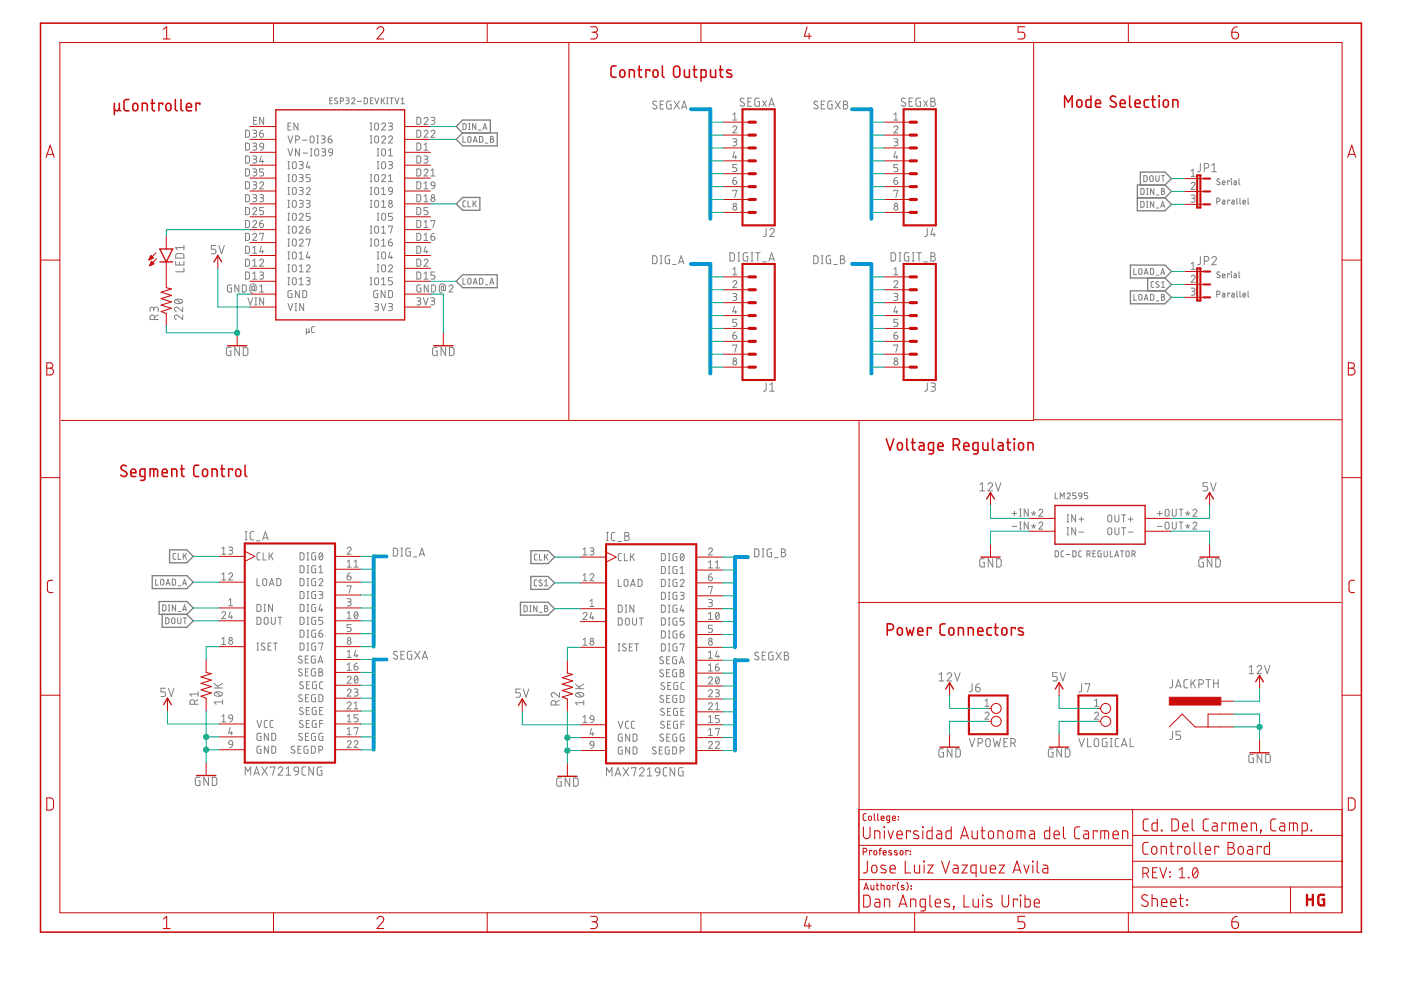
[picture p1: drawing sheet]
<svg xmlns="http://www.w3.org/2000/svg" width="420mm" height="297mm" viewBox="0 0 420 297" stroke-linecap="round" stroke-linejoin="round" font-family="sans-serif">
<g fill="none" stroke="#808080" stroke-width=".3">
<path d="M73.6 39l.8 .1 .4 .3v1.3l-.4 .4h-.8zM75.8 39h.7a.47 .47 0 0 1 .5 .5 .47 .47 0 0 1-.5 .5h-.5M76.1 36.1h.7M76.4 40a.59 .59 0 0 1 .6 .6 .59 .59 0 0 1-.6 .5h-.6M77 35.2h-.9v2.1h.9M77.9 40h.7a.6 .6 0 0 1 .5 .6 .6 .6 0 0 1-.7 .5 .6 .6 0 0 1-.5-.5zM78.8 39l-.7 .3-.2 .7M79.1 35.2v2.1l-1.2-2.1v2.1M86.4 37.8h.7M87.3 36.9h-.9v2.1h.9M89.3 36.9v2.1l-1.1-2.1v2.1M98.9 30.1h.6"/>
<path d="M99.7 29.3h-.8v1.8h.8M101.2 29.5l-.2-.1a.42 .42 0 0 0-.6 .1 .42 .42 0 0 0 .1 .6l.6 .3a.45 .45 0 0 1 0 .7 .45 .45 0 0 1-.6-.1l-.2-.1M102.1 30.3h.5a.49 .49 0 0 0 .4-.5 .49 .49 0 0 0-.4-.5h-.5v1.8M103.7 29.3h.6a.39 .39 0 0 1 .4 .4 .39 .39 0 0 1-.4 .4h-.4M104.2 30.1a.5 .5 0 0 1 .5 .5 .5 .5 0 0 1-.5 .5h-.5M105.5 29.7a.49 .49 0 0 1 .6-.4 .49 .49 0 0 1 .2 .8l-.8 1h.9M107.2 30.4h1.2M109.2 29.3l.7 .1 .3 .3v1.1l-.3 .3h-.7zM111 39h.5M111 36.9h.5M111.1 30.1h.6M111.3 36.9v2.1"/>
<path d="M111.9 29.3h-.8v1.8h.8M112.4 29.3l.6 1.8 .6-1.8M112.5 37.1l.3-.2 .6 .2 .1 1.3a.59 .59 0 0 1-.6 .6 .59 .59 0 0 1-.5-.6zM114.3 29.3v1.8M114.4 37.3a.58 .58 0 0 1 .9-.4 .58 .58 0 0 1 .1 .9l-1 1.2h1.2M114.7 30l.6 1.1M115.3 29.3l-1 1.1M116 31.1h.4M116 29.3h.4M116.1 29.3v1.8M116.5 36.9h.7a.47 .47 0 0 1 .5 .4 .47 .47 0 0 1-.5 .5h-.4M116.9 29.3h1"/>
<path d="M117.1 37.8a.59 .59 0 0 1 .6 .6 .59 .59 0 0 1-.6 .6h-.6M117.4 29.3v1.8M118.4 29.3l.6 1.8 .6-1.8M120.3 31.1h1M120.3 29.7l.5-.4v1.8M125 39l.8 .1 .4 .3v1.2l-.4 .5h-.8zM125 35.2h.8l.4 .4v1.1l-.4 .6h-.8zM127.2 39.5a.58 .58 0 0 1 .8-.5 .58 .58 0 0 1 .2 1l-1 1.1h1.1M127.2 35.6a.58 .58 0 0 1 .8-.4 .58 .58 0 0 1 .2 .9l-1 1.2h1.1M129.2 39.5a.59 .59 0 0 1 .9-.5 .59 .59 0 0 1 .2 1l-1.1 1.1h1.2M129.2 35.2h.8a.48 .48 0 0 1 .4 .4 .48 .48 0 0 1-.4 .5h-.5M129.8 36.1a.59 .59 0 0 1 .6 .6 .59 .59 0 0 1-.6 .6h-.6"/>
<path d="M138.8 37l.7 .1 .3 .3v1.1l-.3 .3h-.7zM140.6 37h.4M140.6 38.8h.4M140.8 37v1.8M142.7 37v1.8l-1-1.8v1.8M143.4 39h.8M144.8 38.8l.6-1.8 .6 1.8M145 38.4h.9M196.9 30.5a.58 .58 0 0 0-.9-.1 .58 .58 0 0 0 0 .9l.8 .4a.59 .59 0 0 1 .1 .9 .59 .59 0 0 1-.9-.1l-.3-.2M198 31.3h.8M199 30.3h-1v2.4h1M201.3 30.3h-1l-.3 .3v1.7l.3 .3 1 .1v-1.4h-.4"/>
<path d="M202.1 30.3l1.6 2.4M203.7 30.3l-1.6 2.4M204.4 32.7l.8-2.4 .8 2.4M204.6 32.1h1.2M219.8 38.2a.59 .59 0 0 1 .8-.5 .59 .59 0 0 1 .2 1l-1 1.1h1.2M219.8 34.3l.6-.5v2.2M219.8 36h1.2M223.1 29.6a.61 .61 0 0 0-.9-.1 .61 .61 0 0 0 0 .9l.8 .4a.67 .67 0 0 1-.1 1.1 .67 .67 0 0 1-1-.4M224.3 30.5h.8M225.4 29.4h-1.1v2.5h1.1M227.7 29.4h-1l-.3 .4v1.5l.2 .4 1.1 .2v-1.4h-.4M228.7 30.2l1.1 1.7"/>
<path d="M229.8 30.2l-1.1 1.7M230.6 31.9l.8-2.5 .8 2.5M230.8 31.2h1.2M245.2 30.5a.59 .59 0 0 0-.9-.1 .59 .59 0 0 0 0 .9l.8 .4a.59 .59 0 0 1 .1 .9 .59 .59 0 0 1-.9-.1l-.3-.2M246.3 31.3h.8M247.4 30.3h-1.1v2.4h1.1M249.6 30.3h-1l-.3 .3-.1 1.5 .4 .5 1 .1v-1.4h-.4M250.5 30.3l1.5 2.4M252 30.3l-1.5 2.4M253 30.3h.6a.53 .53 0 0 1 .5 .5 .53 .53 0 0 1-.5 .5 .66 .66 0 0 1 .7 .7 .66 .66 0 0 1-.7 .7h-.6zM253 31.3h.6M268.1 38.2a.59 .59 0 0 1 .8-.5 .59 .59 0 0 1 .2 1l-1 1.1h1.2"/>
<path d="M268.1 34.3l.6-.5v2.2M268.1 36h1.2M271.5 29.6a.61 .61 0 0 0-.9-.1 .61 .61 0 0 0 0 .9l.8 .4a.67 .67 0 0 1-.2 1.1 .67 .67 0 0 1-.9-.4M272.6 30.5h.9M273.7 29.4h-1.1v2.5h1.1M276.1 29.4h-1l-.4 .4v1.5l.4 .5 1 .1v-1.4h-.4M277.1 30.2l1.1 1.7M278.2 30.2l-1.1 1.7M279.2 29.4h.6a.54 .54 0 0 1 .6 .5 .54 .54 0 0 1-.6 .6 .69 .69 0 0 1 .7 .7 .69 .69 0 0 1-.7 .7h-.6zM279.2 30.5h.6M73.6 42.9h.8l.4 .4v1.3l-.4 .4h-.8zM73.6 46.8h.8l.4 .4v1.3l-.4 .4h-.8z"/>
<path d="M73.6 50.6l.8 .1 .4 .3v1.3l-.4 .4h-.8zM73.6 54.5h.8l.4 .4v1.3l-.4 .4h-.8zM73.6 58.4h.8l.4 .4v1.3l-.4 .4h-.8zM75.8 42.9h.7a.48 .48 0 0 1 .5 .5 .48 .48 0 0 1-.5 .4h-.5M75.8 46.8h.7a.48 .48 0 0 1 .5 .4 .48 .48 0 0 1-.5 .5h-.5M75.8 50.6h.7a.47 .47 0 0 1 .5 .5 .47 .47 0 0 1-.5 .5h-.5M75.8 54.5h.7a.48 .48 0 0 1 .5 .5 .48 .48 0 0 1-.5 .4h-.5M75.8 58.4h.7a.47 .47 0 0 1 .5 .4 .47 .47 0 0 1-.5 .5h-.5M76.4 43.8a.59 .59 0 0 1 .6 .6 .59 .59 0 0 1-.6 .6h-.6M76.4 47.7a.58 .58 0 0 1 .6 .6 .58 .58 0 0 1-.6 .6h-.6M76.4 51.6a.59 .59 0 0 1 .6 .6 .59 .59 0 0 1-.6 .5h-.6M76.4 55.4a.59 .59 0 0 1 .6 .6 .59 .59 0 0 1-.6 .6h-.6"/>
<path d="M76.4 59.3a.59 .59 0 0 1 .6 .6 .59 .59 0 0 1-.6 .6h-.6M77.9 54.9a.59 .59 0 0 1 .8-.4 .59 .59 0 0 1 .2 .9l-1 1.2h1.2M77.9 58.4h.7a.47 .47 0 0 1 .5 .4 .47 .47 0 0 1-.5 .5h-.5M78 43.1l.4-.2 .5 .2 .2 1-1.1-.2zM78.4 46.8l-.5 1.6h1.2M78.5 59.3a.59 .59 0 0 1 .6 .6 .59 .59 0 0 1-.6 .6h-.6M78.7 47.9v1M79.1 44.1l-.3 .6-.7 .3M79.1 50.6h-1.2v1h.7a.61 .61 0 0 1 .5 .6 .61 .61 0 0 1-.5 .5h-.7M86.4 58.3h.4M86.4 56.2h.4M86.4 54.4h.4"/>
<path d="M86.4 52.3h.4M86.4 50.6h.4M86.4 48.5h.4M86.4 40.7l.7 2.2 .7-2.2M86.4 44.6l.7 2.1 .7-2.1M86.6 48.5v2.1M86.6 52.3v2.1M86.6 56.2v2.1M87.8 48.7l.4-.2 .5 .2 .2 1.3a.59 .59 0 0 1-.6 .6 .59 .59 0 0 1-.6-.6zM87.8 52.5l.4-.2 .5 .2 .2 1.3a.59 .59 0 0 1-.6 .7 .59 .59 0 0 1-.6-.7zM87.8 56.4l.4-.2 .5 .2 .2 1.3a.59 .59 0 0 1-.6 .6 .59 .59 0 0 1-.6-.6zM88.7 41.9h.6a.59 .59 0 0 0 .5-.6 .59 .59 0 0 0-.5-.6h-.6v2.2"/>
<path d="M89.8 48.5h.7a.48 .48 0 0 1 .4 .4 .48 .48 0 0 1-.4 .5h-.5M89.8 52.3h.7a.47 .47 0 0 1 .4 .5 .47 .47 0 0 1-.4 .5h-.5M89.8 56.2h.7a.48 .48 0 0 1 .4 .5 .48 .48 0 0 1-.4 .4h-.5M89.8 44.6v2.1l-1.2-2.1v2.1M90.3 49.4a.59 .59 0 0 1 .6 .6 .59 .59 0 0 1-.6 .6h-.5M90.3 53.3a.59 .59 0 0 1 .6 .5 .59 .59 0 0 1-.6 .6h-.5M90.3 57.1a.59 .59 0 0 1 .6 .6 .59 .59 0 0 1-.6 .6h-.5M90.7 42h1.4M90.8 45.9h1.4M91.8 56.7a.58 .58 0 0 1 .9-.5 .58 .58 0 0 1 .1 .9l-1 1.2h1.2M92.3 48.5l-.5 1.6h1.2M92.7 49.6v1"/>
<path d="M93 52.3h-1.2v1h.7a.6 .6 0 0 1 .5 .5 .6 .6 0 0 1-.5 .6h-.7M93.1 46.7h.5M93.1 44.6h.5M93.2 40.9l.3-.2 .5 .2 .2 1.4a.59 .59 0 0 1-.6 .6 .59 .59 0 0 1-.6-.6zM93.3 44.6v2.1M94.5 44.8l.4-.2 .5 .2 .2 1.3a.58 .58 0 0 1-.6 .6 .58 .58 0 0 1-.6-.6zM95 42.9h.5M95 40.7h.5M95.3 40.7v2.2M96.3 40.7h.7a.48 .48 0 0 1 .5 .5 .48 .48 0 0 1-.5 .5h-.4M96.5 44.6h.7a.47 .47 0 0 1 .5 .5 .47 .47 0 0 1-.5 .4h-.5M96.9 41.7a.59 .59 0 0 1 .6 .6 .59 .59 0 0 1-.6 .6h-.6"/>
<path d="M97.1 45.5a.59 .59 0 0 1 .6 .6 .59 .59 0 0 1-.6 .6h-.6M98.4 41.7h.7a.59 .59 0 0 1 .5 .6 .59 .59 0 0 1-.6 .6 .59 .59 0 0 1-.6-.6zM98.7 44.8l.4-.2 .5 .2 .1 1-1-.2zM99.4 40.7l-.7 .3-.3 .7M99.7 45.8l-.2 .6-.7 .3M111 58.3h.5M111 56.2h.5M111 54.4h.5M111 52.3h.5M111 42.9h.5M111 40.7h.5M111.3 40.7v2.2"/>
<path d="M111.3 52.3v2.1M111.3 56.2v2.1M112.5 56.4l.3-.2 .6 .2 .1 1.3a.59 .59 0 0 1-.6 .6 .59 .59 0 0 1-.5-.6zM112.5 52.5l.3-.2 .6 .2 .1 1.3a.59 .59 0 0 1-.6 .7 .59 .59 0 0 1-.5-.7zM112.5 40.9l.3-.2 .6 .2 .1 1.4a.59 .59 0 0 1-.6 .6 .59 .59 0 0 1-.5-.6zM113.1 50.6h.5M113.1 48.5h.5M113.1 46.7h.5M113.1 44.6h.5M113.4 44.6v2.1M113.4 48.5v2.1M114.4 52.8a.58 .58 0 0 1 .9-.5 .58 .58 0 0 1 .1 1l-1 1.1h1.2"/>
<path d="M114.4 41.2a.58 .58 0 0 1 .9-.4 .58 .58 0 0 1 .1 .9l-1 1.2h1.2M114.4 56.7l.6-.5v2.1M114.4 58.3h1.2M114.6 48.7l.3-.2 .6 .2 .1 1.3a.59 .59 0 0 1-.6 .6 .59 .59 0 0 1-.6-.6zM114.6 44.8l.3-.2 .6 .2 .1 1.3a.59 .59 0 0 1-.6 .6 .59 .59 0 0 1-.6-.6zM116.5 48.5h.7a.48 .48 0 0 1 .5 .4 .48 .48 0 0 1-.5 .5h-.4M116.5 41.2a.59 .59 0 0 1 .9-.5 .59 .59 0 0 1 .1 1l-1 1.2h1.2M116.5 54.4h1.2M116.5 52.8l.6-.5v2.1M116.5 45.1l.6-.5v2.1M116.5 46.7h1.2M116.7 56.4l.3-.2 .6 .2 .1 1-1-.2z"/>
<path d="M117.1 49.4a.59 .59 0 0 1 .6 .6 .59 .59 0 0 1-.6 .6h-.6M117.7 57.4l-.3 .6-.6 .3M125 58.4h.8l.4 .4v1.1l-.4 .6h-.8zM125 54.5h.8l.4 .4v1.1l-.4 .6h-.8zM125 50.6l.8 .1 .4 .3v1.2l-.4 .5h-.8zM125 46.8h.8l.4 .4v1.1l-.4 .6h-.8zM125 42.9h.8l.4 .4v1.1l-.4 .6h-.8zM127.2 51.1a.58 .58 0 0 1 .8-.5 .58 .58 0 0 1 .2 1l-1 1.1h1.1M127.2 46.8h.7a.48 .48 0 0 1 .4 .4 .48 .48 0 0 1-.4 .5h-.5M127.2 43.4l.6-.5v2.1M127.2 54.9l.6-.4v2.1M127.2 58.8l.6-.4v2.1"/>
<path d="M127.2 56.6h1.1M127.2 45h1.1M127.8 47.7a.58 .58 0 0 1 .5 .6 .58 .58 0 0 1-.5 .6h-.6M129.2 52.7h1.2M129.2 51.1l.6-.5v2.1M129.4 54.7l.3-.2 .6 .2 .1 1-1-.2zM130.4 55.7l-.2 .6-.7 .3M138.8 40.9v1.8h.8M140.4 41.1l.3-.2 .4 .2 .2 1.1a.5 .5 0 0 1-.5 .5 .5 .5 0 0 1-.5-.5zM141.9 42.7l.6-1.8 .6 1.8M142.1 42.2h.9M143.8 40.9h.7l.3 .3v1.1l-.3 .4h-.7z"/>
<path d="M145.5 42.9h.8M147.1 40.9h.5a.4 .4 0 0 1 .4 .4 .4 .4 0 0 1-.4 .4 .49 .49 0 0 1 .5 .5 .49 .49 0 0 1-.5 .5h-.5zM147.1 41.7h.5M219.8 41.6h.7a.47 .47 0 0 1 .5 .5 .47 .47 0 0 1-.5 .4h-.5M219.8 54.1h.7a.59 .59 0 0 1 .5 .7 .59 .59 0 0 1-.7 .5 .59 .59 0 0 1-.5-.6zM219.8 57.3v-.3h1.2l-.6 2.2M220.2 45.4l-.4 1.7h1.2M220.4 42.5a.59 .59 0 0 1 .6 .6 .59 .59 0 0 1-.6 .6h-.6M220.6 46.6v1M220.7 53.2l-.7 .2-.2 .7M221 49.3h-1.2v.9h.7a.61 .61 0 0 1 .5 .6 .61 .61 0 0 1-.5 .6h-.7M268.1 41.6h.7a.47 .47 0 0 1 .5 .5 .47 .47 0 0 1-.5 .4h-.5"/>
<path d="M268.1 54.1h.7a.6 .6 0 0 1 .5 .7 .6 .6 0 0 1-.7 .5 .6 .6 0 0 1-.5-.6zM268.1 57.3v-.3h1.2l-.6 2.2M268.6 45.4l-.5 1.7h1.2M268.7 42.5a.59 .59 0 0 1 .6 .6 .59 .59 0 0 1-.6 .6h-.6M268.9 46.6v1M269 53.2l-.6 .2-.3 .7M269.3 49.3h-1.2v.9h.7a.61 .61 0 0 1 .5 .6 .61 .61 0 0 1-.5 .6h-.7M342.1 56.5h.7l.3 .3v1.1l-.3 .4h-.7zM343 52.6l.7 .1 .3 .3v1.1l-.3 .3h-.7zM343.9 56.5h.4M343.9 58.3h.4M344.1 56.5v1.8"/>
<path d="M345 52.8l.2-.2 .5 .2 .1 1.1a.5 .5 0 0 1-.5 .5 .5 .5 0 0 1-.5-.5zM346 56.5v1.8l-1-1.8v1.8M346.6 52.6v1.3a.5 .5 0 0 0 .5 .5 .5 .5 0 0 0 .5-.5v-1.3M346.8 58.5h.8M348.3 56.5h.5a.39 .39 0 0 1 .4 .4 .39 .39 0 0 1-.4 .4 .5 .5 0 0 1 .5 .5 .5 .5 0 0 1-.5 .5h-.5zM348.3 52.6h1M348.3 57.3h.5M348.8 52.6v1.8M357.2 55.1a.59 .59 0 0 1 .8-.5 .59 .59 0 0 1 .2 1l-1 1.1h1.2M357.2 58.5h.7a.48 .48 0 0 1 .5 .5 .48 .48 0 0 1-.5 .4h-.4M357.2 51.2l.6-.4v2.1M357.2 52.9h1.2"/>
<path d="M357.8 59.4a.59 .59 0 0 1 .6 .6 .59 .59 0 0 1-.6 .6h-.6M360 49v2.1l-.3 .3-.5 .1M361.2 50.4h.6a.69 .69 0 0 0 .7-.7 .69 .69 0 0 0-.7-.7h-.6v2.5M363.4 51.5h1.4M363.4 49.6l.7-.6v2.5M365.8 53.7a.45 .45 0 0 0-.6-.1 .45 .45 0 0 0-.1 .7l.6 .3a.48 .48 0 0 1-.1 .8 .48 .48 0 0 1-.7-.3M366.6 54.8h.8a.41 .41 0 0 0-.3-.6 .41 .41 0 0 0-.5 .4l.1 .7 .7 .1M366.6 60l.7 .2v1l-.7-.2 .1-.5h.6M368.7 54.4v-.2h-.5v1.2M369.3 53.6h.1M369.3 54.2v1.2M369.4 60l.7 .2v1l-.7-.2 .1-.5h.6"/>
<path d="M370.1 54.2h.5l.2 .3v.9h-.6l-.1-.6 .7-.1M370.9 59.4v1.5l.3 .3M371.6 53.6v1.6l.3 .2M371.9 59.4v1.5l.3 .3M374.3 59.4v1.5l.3 .3M52.7 78.3v1.1h2.5v-1.1M52.8 76.3l.6-.3 1.5 .1 .2 .4 .1 .9h-2.5zM53.8 78.6v.8M55.2 73.5v1.4M55.2 74.2h-2.5l.5 .7M64.7 73.6h-1.3v1.1h.8a.7 .7 0 0 1 .6 .7 .7 .7 0 0 1-.6 .7h-.8M65.6 73.6l.8 2.5 .9-2.5"/>
<path d="M73.6 62.2l.8 .1 .4 .3v1.3l-.4 .4h-.8zM73.6 66.1h.8l.4 .4v1.3l-.4 .4h-.8zM73.6 69.9l.8 .1 .4 .4v1.3l-.4 .3-.8 .1zM73.6 73.8h.8l.4 .4v1.3l-.4 .4h-.8zM73.6 77.7h.8l.4 .4v1.3l-.4 .4h-.8zM75.8 62.7a.58 .58 0 0 1 .8-.5 .58 .58 0 0 1 .2 1l-1 1.1h1.2M75.8 66.5a.58 .58 0 0 1 .8-.4 .58 .58 0 0 1 .2 .9l-1 1.2h1.2M75.8 70.4a.58 .58 0 0 1 .8-.4 .58 .58 0 0 1 .2 .9l-1 1.2h1.2M75.8 79.8h1.2M75.8 75.9h1.2M75.8 74.3l.6-.5v2.1M75.8 78.1l.6-.4v2.1"/>
<path d="M77.9 67h.7a.6 .6 0 0 1 .5 .7 .6 .6 0 0 1-.7 .5 .6 .6 0 0 1-.5-.6zM77.9 78.1a.59 .59 0 0 1 .8-.4 .59 .59 0 0 1 .2 .9l-1 1.2h1.2M77.9 70.2v-.3h1.2l-.6 2.2M78.4 73.8l-.5 1.7h1.2M78.7 75v.9M78.8 66.1l-.7 .3-.2 .6M79.1 62.2h-1.2v1h.7a.61 .61 0 0 1 .5 .6 .61 .61 0 0 1-.5 .5h-.7M86.4 79.4h.4M86.4 77.6h.4M86.4 75.5h.4M86.4 73.8h.4M86.4 71.6h.4"/>
<path d="M86.4 69.9h.4M86.4 67.8h.4M86.4 66h.4M86.4 63.9h.4M86.4 62.2h.4M86.4 60h.4M86.6 60v2.2M86.6 63.9v2.1M86.6 67.8v2.1M86.6 71.6v2.2M86.6 75.5v2.1M86.6 79.4v2.1"/>
<path d="M87.8 60.3l.4-.3 .5 .3 .2 1.3a.59 .59 0 0 1-.6 .6 .59 .59 0 0 1-.6-.6zM87.8 64.1l.4-.2 .5 .2 .2 1.3a.59 .59 0 0 1-.6 .6 .59 .59 0 0 1-.6-.6zM87.8 68l.4-.2 .5 .2 .2 1.3a.59 .59 0 0 1-.6 .6 .59 .59 0 0 1-.6-.6zM87.8 71.9l.4-.3 .5 .3 .2 1.3a.59 .59 0 0 1-.6 .6 .59 .59 0 0 1-.6-.6zM87.8 75.7l.4-.2 .5 .2 .2 1.3a.59 .59 0 0 1-.6 .6 .59 .59 0 0 1-.6-.6zM87.8 79.6l.4-.2 .5 .2 .2 1.3a.59 .59 0 0 1-.6 .6 .59 .59 0 0 1-.6-.6zM89.8 60h.7a.48 .48 0 0 1 .4 .5 .48 .48 0 0 1-.4 .5h-.5M89.8 64.4a.58 .58 0 0 1 .8-.5 .58 .58 0 0 1 .2 1l-1 1.1h1.1M89.8 68.2a.58 .58 0 0 1 .8-.4 .58 .58 0 0 1 .2 .9l-1 1.2h1.1M89.8 72.1a.58 .58 0 0 1 .8-.4 .58 .58 0 0 1 .2 .9l-1 1.2h1.1M89.8 77.6h1.1M89.8 76l.5-.5v2.1"/>
<path d="M89.8 79.8l.5-.4v2.1M90.3 61a.58 .58 0 0 1 .6 .6 .58 .58 0 0 1-.6 .6h-.5M91.8 60h.7a.48 .48 0 0 1 .5 .5 .48 .48 0 0 1-.5 .5h-.4M91.8 68.7h.7a.59 .59 0 0 1 .5 .7 .59 .59 0 0 1-.6 .5 .59 .59 0 0 1-.6-.6zM91.8 79.8a.58 .58 0 0 1 .9-.4 .58 .58 0 0 1 .1 .9l-1 1.2h1.2M91.8 71.9v-.3h1.2l-.6 2.2M92.3 75.5l-.5 1.7h1.2M92.4 61a.58 .58 0 0 1 .6 .6 .58 .58 0 0 1-.6 .6h-.6M92.7 76.7v.9M92.8 67.8l-.7 .3-.3 .6M93 63.9h-1.2v1h.7a.6 .6 0 0 1 .5 .5 .6 .6 0 0 1-.5 .6h-.7M111 73.8h.5"/>
<path d="M111 71.6h.5M111 69.9h.5M111 67.8h.5M111 62.2h.5M111 60h.5M111.3 60v2.2M111.3 67.8v2.1M111.3 71.6v2.2M112.5 71.9l.3-.3 .6 .3 .1 1.3a.59 .59 0 0 1-.6 .6 .59 .59 0 0 1-.5-.6zM112.5 68l.3-.2 .6 .2 .1 1.3a.59 .59 0 0 1-.6 .6 .59 .59 0 0 1-.5-.6zM112.5 60.3l.3-.3 .6 .3 .1 1.3a.59 .59 0 0 1-.6 .6 .59 .59 0 0 1-.5-.6zM113.1 79.4h.5"/>
<path d="M113.1 77.6h.5M113.1 75.5h.5M113.1 66h.5M113.1 63.9h.5M113.4 63.9v2.1M113.4 75.5v2.1M113.4 79.4v2.1M114.4 60.5l.6-.5v2.2M114.4 68.2l.6-.4v2.1M114.4 72.1l.6-.5v2.2M114.4 73.8h1.2M114.4 69.9h1.2"/>
<path d="M114.4 62.2h1.2M114.6 79.6l.3-.2 .6 .2 .1 1.3a.59 .59 0 0 1-.6 .6 .59 .59 0 0 1-.6-.6zM114.6 75.7l.3-.2 .6 .2 .1 1.3a.59 .59 0 0 1-.6 .6 .59 .59 0 0 1-.6-.6zM114.6 64.1l.3-.2 .6 .2 .1 1.3a.59 .59 0 0 1-.6 .6 .59 .59 0 0 1-.6-.6zM116.5 79.8a.59 .59 0 0 1 .8-.4 .59 .59 0 0 1 .2 .9l-1 1.2h1.2M116.5 72.6h.7a.59 .59 0 0 1 .5 .6 .59 .59 0 0 1-.6 .6 .59 .59 0 0 1-.6-.6zM116.5 68v-.2h1.2l-.6 2.1M117 75.5l-.5 1.7h1.2M117.3 76.7v.9M117.5 71.6l-.7 .3-.3 .7M117.7 63.9h-1.2v1h.7a.61 .61 0 0 1 .5 .5 .61 .61 0 0 1-.5 .6h-.7M125 77.7h.8l.4 .4v1.1l-.4 .6h-.8z"/>
<path d="M125 73.8h.8l.4 .4v1.1l-.4 .6h-.8zM125 69.9l.8 .1 .4 .4v1.1l-.4 .5-.8 .1zM125 66.1h.8l.4 .4v1.1l-.4 .6h-.8zM125 62.2l.8 .1 .4 .3v1.2l-.4 .5h-.8zM127.2 78.1a.58 .58 0 0 1 .8-.4 .58 .58 0 0 1 .2 .9l-1 1.2h1.1M127.2 60.5h1.1M127.2 66.5l.6-.4v2.1M127.2 70.4l.6-.5v2.2M127.2 72.1h1.1M127.2 68.2h1.1M127.6 73.8l-.4 1.7h1.1M128 75v.9"/>
<path d="M128.3 62.2h-1.1v1h.7a.61 .61 0 0 1 .4 .6 .61 .61 0 0 1-.4 .5h-.7M129.2 70.9h.8a.59 .59 0 0 1 .4 .6 .59 .59 0 0 1-.6 .6 .59 .59 0 0 1-.6-.6zM129.2 66.3v-.2h1.2l-.6 2.1M130.2 69.9l-.7 .3-.3 .7M139.6 60.2l-.5 .1-.3 .3 .1 1.2 .7 .2M140.3 60.2v1.8h.8M141.9 60.2v1.8M142.3 60.9l.6 1.1M142.9 60.2l-1 1.1M195.7 76.7h.9l.4 .4v1.5l-.4 .4h-.9zM198 76.7h.5M198 79h.5"/>
<path d="M198.3 76.7v2.3M200.8 76.7h-1l-.3 .3v1.5l.2 .4 1.1 .1v-1.3h-.4M201.7 79.3h1.1M203.5 79l.8-2.3 .8 2.3M203.7 78.4h1.2M218.9 75.8h.9l.4 .4v1.6l-.4 .4h-.9zM221.3 75.8h.5M221.3 78.2h.5M221.6 75.8v2.4M224.2 75.8h-1l-.3 .3v1.8l.3 .3h1v-1.3h-.4M225.3 75.8h.5M225.3 78.2h.5"/>
<path d="M225.5 75.8v2.4M226.6 75.8h1.4M227.3 75.8v2.4M228.7 78.5h1.1M229.8 68.4l-.1 2.1-.3 .4h-.4M230.6 78.2l.8-2.4 .8 2.4M230.8 77.6h1.2M230.8 69a.67 .67 0 0 1 1-.5 .67 .67 0 0 1 .2 1l-1.2 1.4h1.4M244 76.7h.9l.4 .4v1.5l-.4 .4h-.9zM246.3 76.7h.5M246.3 79h.5M246.6 76.7v2.3"/>
<path d="M249.1 76.7h-1l-.3 .3v1.5l.2 .4 1.1 .1v-1.3h-.4M250 79.3h1.1M252.1 76.7h.6a.53 .53 0 0 1 .5 .5 .53 .53 0 0 1-.5 .5 .66 .66 0 0 1 .7 .7 .66 .66 0 0 1-.7 .6h-.6zM252.1 77.7h.6M267.2 75.8h.9l.5 .4v1.6l-.5 .4h-.9zM269.6 75.8h.6M269.6 78.2h.6M269.9 75.8v2.4M272.6 75.8h-1l-.4 .3v1.8l.4 .3h1v-1.3h-.4M273.6 75.8h.6M273.6 78.2h.6M273.9 75.8v2.4"/>
<path d="M274.9 75.8h1.4M275.6 75.8v2.4M277.1 78.5h1.1M278.1 68.4v2.1l-.4 .4h-.4M279.2 75.8h.6a.55 .55 0 0 1 .6 .5 .55 .55 0 0 1-.6 .6 .69 .69 0 0 1 .7 .6 .69 .69 0 0 1-.7 .7h-.6zM279.2 76.9h.6M279.7 68.4l-.5 1.9h1.3M280.1 69.8v1.1M342.1 60.4h.7l.3 .3v1.1l-.3 .3h-.7zM343.9 60.4h.4M343.9 62.1h.4M344.1 60.4v1.7"/>
<path d="M346 60.4v1.7l-1-1.7v1.7M346.8 62.3h.7M348.1 62.1l.6-1.7 .6 1.7M348.3 61.7h.8M357.2 79.1l.6-.5v2.2M360 76.9v2.1l-.3 .2-.5 .2M361.2 78.3h.6a.69 .69 0 0 0 .7-.7 .69 .69 0 0 0-.7-.7h-.6v2.5M363.4 77.4a.68 .68 0 0 1 1-.5 .68 .68 0 0 1 .2 1.1l-1.2 1.4h1.4M364.9 60.4h.5a.5 .5 0 0 0 .5-.5 .5 .5 0 0 0-.5-.5h-.5v1.8M368.8 60.2v-.2h-.6v1.2M372.7 60.6h.8a.42 .42 0 0 0-.2-.6 .42 .42 0 0 0-.6 .4l.1 .7 .7 .1M46.1 92.7a.68 .68 0 0 1 .7-.7 .68 .68 0 0 1 .7 .7v.7"/>
<path d="M46.1 93.1v-.5a.55 .55 0 0 0-.5-.6 .55 .55 0 0 0-.6 .6v.8M46.4 95.8v-.7a.69 .69 0 0 0-.7-.7 .69 .69 0 0 0-.7 .7v.7h2.5M47.5 94.4l-1.1 .6M52.5 89.9a1.38 1.38 0 0 1 2.2 .6 1.54 1.54 0 0 1-2.4-.2zM52.9 89.8l1.3 1.1M54.8 94.4v1.4l-1.4-1.2a.68 .68 0 0 0-1.1 .2 .68 .68 0 0 0 .6 1M54.8 92v1.4l-1.4-1.2a.69 .69 0 0 0-1.1 .2 .69 .69 0 0 0 .6 1M55.2 80.4v1.1h-2.5M69.4 85.4h-.9l-.2 .3-.1 1.4 .3 .4h.9v-1.2h-.4M71.6 85.4v2.1l-1.2-2.1v2.1M72.7 85.4h.7l.4 .4v1.3l-.4 .4h-.7zM73.6 81.5l.8 .1 .4 .3v1.3l-.4 .4-.8 .1z"/>
<path d="M74.4 89.3l.7 2.1 .7-2.1M75.8 83.7h1.2M75.8 82l.6-.5v2.2M76.3 86.8a.36 .36 0 0 1-.4 .4 .36 .36 0 0 1-.4-.4l.1-.9 .7-.2v1.3l.3 .2 .2-.3a1.5 1.5 0 0 0-.3-1.6 .94 .94 0 0 0-1-.2 .94 .94 0 0 0-.5 .9l.1 1.4 .7 .5M76.5 91.4h.5M76.5 89.3h.5M76.7 89.3v2.1M77.9 81.5h.7a.48 .48 0 0 1 .5 .5 .48 .48 0 0 1-.5 .5h-.5M77.9 87.5h1.2M77.9 85.9l.6-.5v2.1M78.5 82.5a.59 .59 0 0 1 .6 .6 .59 .59 0 0 1-.6 .6h-.6M79.1 89.3v2.1l-1.2-2.1v2.1"/>
<path d="M86.4 83.2h.4M86.4 81.5h.4M86.4 85.4h.4M86.4 91l.7 2.1 .7-2.1M86.6 83.2v2.2M87.5 87.1h-.8l-.3 .3v1.4l.3 .4h.8v-1.1h-.3M87.8 83.4l.4-.2 .5 .2 .2 1.4a.59 .59 0 0 1-.6 .6 .59 .59 0 0 1-.6-.6zM88.5 93.1h.5M88.5 91h.5M88.7 91v2.1M89.8 81.5h1.1M89.8 85.4h1.1"/>
<path d="M89.8 83.7l.5-.5v2.2M89.8 87.1v2.1l-1.2-2.1v2.1M90.8 87.1h.8l.4 .4v1.3l-.4 .4h-.8zM91.1 91v2.1l-1.2-2.1v2.1M91.8 83.2h.7a.48 .48 0 0 1 .5 .5 .48 .48 0 0 1-.5 .5h-.4M91.9 99.3a.39 .39 0 0 0 .4 .4 .39 .39 0 0 0 .3-.4M91.9 98.5v1.8M92.4 84.2a.59 .59 0 0 1 .6 .6 .59 .59 0 0 1-.6 .6h-.6M92.6 98.5v1l.3 .2M94.2 97.9h-.5l-.3 .4 .1 1.1 .7 .3M111 83.2h.5M111 85.4h.5"/>
<path d="M111.3 83.2v2.2M112.4 91h.7a.47 .47 0 0 1 .4 .4 .47 .47 0 0 1-.4 .5h-.5M112.5 83.4l.3-.2 .6 .2 .1 1.4a.59 .59 0 0 1-.6 .6 .59 .59 0 0 1-.5-.6zM112.9 91.9a.59 .59 0 0 1 .6 .6 .59 .59 0 0 1-.6 .6h-.5M113.1 81.5h.5M113.3 87.1h-.9l-.3 .3v1.4l.3 .4h.9v-1.1h-.4M114.3 91l.7 2.1 .7-2.1M114.4 85.4h1.2M114.4 83.7l.6-.5v2.2M115.5 87.1v2.1l-1.2-2.1v2.1M116.5 91h.7a.47 .47 0 0 1 .5 .4 .47 .47 0 0 1-.5 .5h-.4M116.5 87.1h.8l.4 .4v1.3l-.4 .4h-.8z"/>
<path d="M117.1 91.9a.59 .59 0 0 1 .6 .6 .59 .59 0 0 1-.6 .6h-.6M117.7 83.2h-1.2v1h.7a.61 .61 0 0 1 .5 .6 .61 .61 0 0 1-.5 .6h-.7M125 89.3h.7a.48 .48 0 0 1 .5 .4 .48 .48 0 0 1-.5 .5h-.5M125 81.5l.8 .1 .4 .3v1.2l-.4 .5-.8 .1zM125.6 90.2a.59 .59 0 0 1 .6 .6 .59 .59 0 0 1-.6 .6h-.6M126.2 85.4h-.9l-.2 .3-.1 1.4 .3 .4h.9v-1.2h-.4M127 89.3l.7 2.1 .7-2.1M127.2 83.7h1.1M127.2 82l.6-.5v2.2M128.4 85.4v2.1l-1.2-2.1v2.1M129.2 89.3h.7a.48 .48 0 0 1 .5 .4 .48 .48 0 0 1-.5 .5h-.5M129.5 85.4h.7l.4 .4v1.3l-.4 .4h-.7z"/>
<path d="M129.8 90.2a.59 .59 0 0 1 .6 .6 .59 .59 0 0 1-.6 .6h-.6M130.4 81.5h-1.2v1h.8a.61 .61 0 0 1 .4 .6 .61 .61 0 0 1-.4 .6h-.8M133 86.8a.35 .35 0 0 1-.3 .4 .35 .35 0 0 1-.4-.4l.1-.8 .6-.3 .1 1.3 .4 .1 .1-1.1a.94 .94 0 0 0-.9-1 .94 .94 0 0 0-1 1l.1 1.4 .8 .5M134.7 85.9a.58 .58 0 0 1 .8-.5 .58 .58 0 0 1 .2 .9l-1 1.2h1.1M138.8 83.4v1.8h.8M140.4 83.6l.3-.2 .4 .2 .2 1.1a.5 .5 0 0 1-.5 .5 .5 .5 0 0 1-.5-.5zM141.9 85.2l.6-1.8 .6 1.8M142.1 84.8h.9M143.8 83.4h.7l.3 .4v1.1l-.3 .3h-.7zM145.5 85.4h.8M146.9 85.2l.6-1.8 .6 1.8M147 84.8h.9"/>
<path d="M219.8 84.6a.59 .59 0 0 1 .8-.5 .59 .59 0 0 1 .2 .9l-1 1.2h1.2M219.8 87.9h.7a.48 .48 0 0 1 .5 .5 .48 .48 0 0 1-.5 .5h-.5M219.8 80.7l.6-.5v2.2M219.8 82.4h1.2M220.2 91.8l-.4 1.7h1.2M220.4 88.9a.59 .59 0 0 1 .6 .6 .59 .59 0 0 1-.6 .6h-.6M220.6 93v.9M220.7 99.5l-.7 .3-.2 .7M221 95.7h-1.2v.9h.7a.61 .61 0 0 1 .5 .6 .61 .61 0 0 1-.5 .6h-.7M268.1 84.6a.59 .59 0 0 1 .8-.5 .59 .59 0 0 1 .2 .9l-1 1.2h1.2M268.1 87.9h.7a.48 .48 0 0 1 .5 .5 .48 .48 0 0 1-.5 .5h-.5M268.1 80.7l.6-.5v2.2"/>
<path d="M268.1 82.4h1.2M268.6 91.8l-.5 1.7h1.2M268.7 88.9a.59 .59 0 0 1 .6 .6 .59 .59 0 0 1-.6 .6h-.6M268.9 93v.9M269 99.5l-.6 .3-.3 .7M269.3 95.7h-1.2v.9h.7a.61 .61 0 0 1 .5 .6 .61 .61 0 0 1-.5 .6h-.7M340 80.5v1.8h.8M340.1 88.2v1.8h.7M341.6 88.4l.3-.2 .5 .2 .1 1.1a.5 .5 0 0 1-.5 .5 .5 .5 0 0 1-.5-.5zM341.6 80.7l.3-.2 .4 .2 .2 1.1a.5 .5 0 0 1-.5 .5 .5 .5 0 0 1-.5-.5zM343.1 90l.6-1.8 .6 1.8M343.1 82.3l.6-1.8 .6 1.8"/>
<path d="M343.3 89.6h.9M343.3 81.8h.9M345 80.5h.7l.3 .3v1.1l-.3 .4h-.7zM345 88.2l.7 .1 .3 .3v1.1l-.3 .3h-.7zM346 84.4h-.5l-.3 .4 .1 1.1 .2 .2h.5M346.8 90.2h.8M346.8 82.5h.7M347.5 84.5l-.6-.1-.2 .4 .7 .6a.48 .48 0 0 1-.1 .8 .48 .48 0 0 1-.7-.3M348.1 82.3l.6-1.8 .6 1.8M348.3 81.8h.8M348.3 88.2h.5a.39 .39 0 0 1 .4 .4 .39 .39 0 0 1-.4 .4 .49 .49 0 0 1 .5 .5 .49 .49 0 0 1-.5 .5h-.5zM348.3 89h.5"/>
<path d="M348.3 84.8l.5-.4v1.7M348.3 86.1h1M357.2 83a.59 .59 0 0 1 .8-.5 .59 .59 0 0 1 .2 .9l-1 1.2h1.2M357.2 86.4h.7a.48 .48 0 0 1 .5 .4 .48 .48 0 0 1-.5 .5h-.4M357.2 80.8h1.2M357.8 87.3a.58 .58 0 0 1 .6 .6 .58 .58 0 0 1-.6 .6h-.6M364.9 88.3h.5a.5 .5 0 0 0 .5-.5 .5 .5 0 0 0-.5-.5h-.5v1.7M365.8 81.6l-.2-.1a.41 .41 0 0 0-.6 .2 .41 .41 0 0 0 .2 .5l.5 .3a.48 .48 0 0 1-.1 .8 .48 .48 0 0 1-.7-.3M366.6 82.7h.8a.41 .41 0 0 0-.3-.6 .41 .41 0 0 0-.5 .4l.1 .7h.7M366.6 87.9l.7 .2v.9l-.7-.1v-.4l.7-.2M368.7 82.3v-.2h-.5v1.1M368.8 88.1v-.2h-.6v1.1"/>
<path d="M369.3 81.5h.1M369.3 82.1v1.1M369.4 87.9l.7 .2v.9l-.7-.1v-.4l.7-.2M370.1 82.1l.7 .2v.9l-.7-.1v-.4l.7-.2M370.9 87.3v1.5l.3 .2M371.6 81.5v1.5l.3 .2M371.9 87.3v1.5l.3 .2M372.7 88.5h.8a.42 .42 0 0 0-.2-.6 .42 .42 0 0 0-.6 .4l.1 .7h.7M374.3 87.3v1.5l.3 .2M69.3 104.1l-1 .1-.4 .3v1.7l.4 .4h1v-1.4h-.4M71.8 104.1v2.5l-1.4-2.5v2.5M73 104.1l.9 .1 .4 .4v1.5l-.4 .5h-.9z"/>
<path d="M131.1 104.1l-1 .1-.3 .3v1.7l.3 .4h1v-1.4h-.4M133.6 104.1v2.5l-1.3-2.5v2.5M134.8 104.1l.9 .1 .4 .4v1.5l-.4 .5h-.9zM219.8 100.5h.7a.59 .59 0 0 1 .5 .7 .59 .59 0 0 1-.7 .5 .59 .59 0 0 1-.5-.6zM219.8 103.7v-.3h1.2l-.6 2.1M229.8 114.8l-.1 2.1-.3 .3-.4 .1M230.8 117.3h1.4M230.8 115.3l.7-.5v2.5M268.1 100.5h.7a.6 .6 0 0 1 .5 .7 .6 .6 0 0 1-.7 .5 .6 .6 0 0 1-.5-.6zM268.1 103.7v-.3h1.2l-.6 2.1M278.1 114.8v2.1l-.4 .3-.4 .1M279.2 114.8h.8a.55 .55 0 0 1 .5 .5 .55 .55 0 0 1-.5 .6h-.6"/>
<path d="M279.8 115.9a.69 .69 0 0 1 .7 .7 .69 .69 0 0 1-.7 .7h-.6M73.5 159.3h.6M73.8 159.3v2.5M76.1 159.3l-.7 .1-.4 .5 .1 1.7 1 .2M181.9 159.6h.5M182.2 159.6v2.5M184.5 159.6h-.8l-.3 .5 .1 1.7 1 .3M187.4 159.6h.6a.55 .55 0 0 1 .6 .5 .55 .55 0 0 1-.6 .6 .69 .69 0 0 1 .7 .7 .69 .69 0 0 1-.7 .7h-.6zM293.9 145.2l.7-.5v2.5M293.9 147.2h1.4M296.3 145.2a.67 .67 0 0 1 .9-.5 .67 .67 0 0 1 .3 1.1l-1.2 1.4h1.4M298.5 144.7l.9 2.5 .8-2.5"/>
<path d="M303.5 153.9h1.4M303.5 157.8h1.4M304.2 153.2v1.4M305.8 156.5h.5M305.8 154.7h.5M305.8 152.6h.5M305.8 158.6h.5M306 152.6v2.1M306 156.5v2.1M308.4 152.6v2.1l-1.2-2.1v2.1M308.4 156.5v2.1l-1.2-2.1v2.1M309.3 153.7l.7 .2"/>
<path d="M309.3 157.5l.7 .3M310 153.2v.7M310 157.1v.7M310 153.9l.4 .6M310 153.9l-.4 .6M310 157.8l.4 .5M310 157.8l-.4 .5M310.6 153.7l-.6 .2M310.6 157.5l-.6 .3M311.5 153.1a.59 .59 0 0 1 .9-.5 .59 .59 0 0 1 .1 1l-1 1.1h1.2M311.5 157a.59 .59 0 0 1 .9-.5 .59 .59 0 0 1 .1 .9l-1 1.2h1.2M316.4 147.7v1.8h.8"/>
<path d="M318 149.5v-1.8l.6 1 .6-1v1.8M320 148.1a.49 .49 0 0 1 .7-.3 .49 .49 0 0 1 .1 .7l-.8 1h1M320 156.4h.5M320 154.3h.5M320 158.2h.5M320.3 154.3v2.1M320.3 158.2v2.1M322.6 154.3v2.1l-1.2-2.1v2.1M322.6 158.2v2.1l-1.2-2.1v2.1M322.7 147.7h-1v.8h.6a.5 .5 0 0 1 .4 .5 .5 .5 0 0 1-.4 .5h-.6M323.6 147.9l.6-.1 .2 .9-.8-.1zM323.6 155.6h1.4"/>
<path d="M323.6 159.5h1.4M324.3 154.9v1.4M324.4 148.7l-.2 .6-.5 .2M326.2 147.7h-1v.8h.6a.49 .49 0 0 1 .4 .5 .49 .49 0 0 1-.4 .5h-.6M332.4 154.5l.3-.2 .6 .2 .1 1.4a.59 .59 0 0 1-.6 .6 .59 .59 0 0 1-.6-.6zM332.4 158.4l.3-.2 .6 .2 .1 1.3a.59 .59 0 0 1-.6 .6 .59 .59 0 0 1-.6-.6zM334.4 154.3v1.6a.59 .59 0 0 0 .6 .5 .59 .59 0 0 0 .6-.5v-1.6M334.4 158.2v1.5a.59 .59 0 0 0 .6 .6 .59 .59 0 0 0 .6-.6v-1.5M336.4 154.3h1.2M336.4 158.2h1.2M337 154.3v2.1M337 158.2v2.1"/>
<path d="M338.3 155.6h1.5M338.3 159.5h1.5M339.1 154.9v1.4M347.1 153.9h1.4M347.1 157.8h1.4M347.8 153.2v1.4M349.5 152.8l.4-.2 .6 .2 .1 1.4a.59 .59 0 0 1-.6 .5 .59 .59 0 0 1-.6-.5zM349.5 156.7l.4-.2 .6 .2 .1 1.3a.59 .59 0 0 1-.6 .6 .59 .59 0 0 1-.6-.6zM351.6 152.6v1.6a.58 .58 0 0 0 .6 .5 .58 .58 0 0 0 .5-.5v-1.6M351.6 156.5v1.5a.58 .58 0 0 0 .6 .6 .58 .58 0 0 0 .5-.6v-1.5M353.6 156.5h1.2M353.6 152.6h1.2"/>
<path d="M354.2 152.6v2.1M354.2 156.5v2.1M355.5 153.7l.7 .2M355.5 157.5l.7 .3M356.2 153.2v.7M356.2 157.1v.7M356.2 153.9l.4 .6M356.2 153.9l-.4 .6M356.2 157.8l.4 .5M356.2 157.8l-.4 .5M356.8 153.7l-.6 .2M356.8 157.5l-.6 .3"/>
<path d="M357.8 153.1a.58 .58 0 0 1 .8-.5 .58 .58 0 0 1 .2 1l-1 1.1h1.1M357.8 157a.58 .58 0 0 1 .8-.5 .58 .58 0 0 1 .2 .9l-1 1.2h1.1M362.2 144.7h-1.4v1.1h.8a.7 .7 0 0 1 .6 .7 .7 .7 0 0 1-.6 .7h-.8M363.1 144.7l.8 2.5 .8-2.5M46.7 173.6v1.8h.8M48.3 173.8l.2-.2 .5 .2 .1 1.1a.5 .5 0 0 1-.5 .5 .5 .5 0 0 1-.5-.5zM49.8 175.4l.6-1.8 .6 1.8M49.9 174.9h.9M51.7 173.6h.6l.3 .3v1.1l-.3 .4h-.6zM52.7 165.9h-.5l-.3 .4v1.1l.8 .3M53.4 175.6h.8M53.4 165.9v1.8h.8"/>
<path d="M54.8 175.4l.6-1.8 .5 1.8M54.9 174.9h.9M54.9 165.9v1.8M55.4 166.6l.5 1.1M55.9 165.9l-1 1.1M66.5 166.1h1.2M66.5 172.2l.6-.5v2.2M66.5 164.5l.6-.5v2.1M66.5 173.9h1.2M68.6 172.2a.59 .59 0 0 1 .8-.5 .59 .59 0 0 1 .2 1l-1 1.2h1.2M68.6 164h.7a.48 .48 0 0 1 .5 .5 .48 .48 0 0 1-.5 .5h-.5M68.6 179.9l.6-.4v2.1"/>
<path d="M69.2 165a.58 .58 0 0 1 .6 .5 .58 .58 0 0 1-.6 .6h-.6M73.5 161.8h.6M76.9 162.1h1.1M77.1 173.4v2.2h.9M78 165.7h-.6l-.3 .5 .1 1.5 .8 .1M78.8 161.8l.8-2.5 .8 2.5M78.9 165.7v2.1h.9M78.9 173.6l.4-.2 .5 .2 .2 1.4a.59 .59 0 0 1-.6 .5 .59 .59 0 0 1-.6-.5zM79 161.2h1.2M80.7 165.7v2.1M80.8 175.6l.7-2.2 .7 2.2M80.9 175h1.1"/>
<path d="M81.2 166.5l.7 1.3M81.9 165.7l-1.2 1.3M83 173.4l.8 .1 .4 .3v1.4l-.4 .3-.8 .1zM90 173.4l.8 .1 .4 .3v1.4l-.4 .3-.8 .1zM90 177.3h.8l.4 .4v1.3l-.4 .4h-.8zM90 169.6h.8l.4 .4v1.3l-.4 .4h-.8zM90 165.7h.8l.4 .4v1.3l-.4 .4h-.8zM92.1 173.4h.5M92.1 175.6h.5M92.1 177.3h.5M92.1 179.4h.5M92.1 169.6h.5"/>
<path d="M92.1 171.7h.5M92.1 165.7h.5M92.1 167.8h.5M92.3 165.7v2.1M92.3 169.6v2.1M92.3 173.4v2.2M92.3 177.3v2.1M94.7 173.4l-.9 .1-.3 .2v1.4l.3 .4 .9 .1v-1.2h-.4M94.7 177.3h-.9l-.3 .3v1.3l.3 .5h.9v-1.2h-.4M94.7 169.6h-.9l-.3 .3v1.3l.3 .5h.9v-1.2h-.4M94.7 165.7h-.9l-.3 .3v1.3l.3 .5h.9v-1.2h-.4M95.6 173.9a.59 .59 0 0 1 .9-.5 .59 .59 0 0 1 .1 1l-1 1.2h1.2"/>
<path d="M95.6 177.3h.8a.48 .48 0 0 1 .4 .5 .48 .48 0 0 1-.4 .4h-.5M95.6 171.7h1.2M95.6 170l.6-.4v2.1M95.9 165.8a.68 .68 0 0 1 .8 .2 .68 .68 0 0 1 .1 .8 .63 .63 0 0 1-.1 .8 .63 .63 0 0 1-.9-.1l-.2-.7zM96.2 178.2a.58 .58 0 0 1 .6 .6 .58 .58 0 0 1-.6 .6h-.6M96.7 166.2l-.9 1.1M104.1 172.7h.7a.59 .59 0 0 1 .5 .6 .59 .59 0 0 1-.6 .5 .59 .59 0 0 1-.6-.5zM104.1 179.5h.7a.48 .48 0 0 1 .5 .4 .48 .48 0 0 1-.5 .5h-.4M104.1 164.5a.58 .58 0 0 1 .9-.5 .58 .58 0 0 1 .1 1l-1 1.1h1.2M104.1 170h1.2M104.1 175.8v-.2h1.2l-.6 2.1M104.1 168.3l.6-.4v2.1"/>
<path d="M105.1 171.7l-.7 .3-.3 .7M106.2 170h1.2M106.2 168.3l.6-.4v2.1M118 164.3h.8l.4 .5v1.4l-.4 .4-.8 .1zM120.2 166.7h.6M120.2 164.3h.6M120.5 164.3v2.4M123 164.3h-1l-.2 .3v1.7l.3 .3 .9 .1v-1.3h-.4M124 166.9h1M125.8 166.7l.7-2.4 .8 2.4M125.9 166.1h1.2M161 173.8l-.5 .1-.3 .3 .1 1.2 .7 .2"/>
<path d="M161.1 166.1h-.6l-.2 .4v1.1l.8 .3M161.8 166.1v1.8h.8M162.5 174a.45 .45 0 0 0-.6-.1 .45 .45 0 0 0-.1 .6l.6 .4a.49 .49 0 0 1 0 .7 .49 .49 0 0 1-.8-.2M163.3 175.6h1M163.3 166.1v1.8M163.3 174.2l.5-.4v1.8M163.7 166.8l.6 1.1M164.3 166.1l-1 1.1M174.9 166.3h1.1M174.9 172.4l.5-.4v2.1M174.9 164.7l.5-.5v2.1M174.9 174.1h1.1"/>
<path d="M176.9 172.4a.58 .58 0 0 1 .9-.4 .58 .58 0 0 1 .1 .9l-1 1.2h1.2M176.9 164.2h.7a.47 .47 0 0 1 .5 .5 .47 .47 0 0 1-.5 .5h-.4M177.5 165.2a.59 .59 0 0 1 .6 .6 .59 .59 0 0 1-.6 .5h-.6M181.9 162.1h.5M185.3 162.3h1.1M185.4 173.7v2.1h1M186.4 165.9l-.7 .1-.3 .4v1.4l.3 .2 .7 .1M187.2 165.9v2.2h1M187.3 173.9l.3-.2 .6 .2 .1 1.3a.58 .58 0 0 1-.6 .6 .58 .58 0 0 1-.5-.6zM187.4 160.7h.6M189.1 165.9v2.2M189.1 175.8l.7-2.1 .7 2.1"/>
<path d="M189.3 175.3h1.1M189.5 166.8l.7 1.3M190.2 165.9l-1.1 1.3M191.4 173.7h.8l.3 .4v1.3l-.3 .3-.8 .1zM198.4 173.7h.7l.4 .4v1.3l-.4 .3-.7 .1zM198.4 177.5h.7l.4 .4v1.3l-.4 .4h-.7zM198.4 169.8h.7l.4 .4v1.3l-.4 .4h-.7zM198.4 165.9h.7l.4 .4v1.3l-.4 .4-.7 .1zM200.4 165.9h.5M200.4 173.7h.5M200.4 175.8h.5M200.4 177.5h.5"/>
<path d="M200.4 179.6h.5M200.4 169.8h.5M200.4 171.9h.5M200.4 168.1h.5M200.7 165.9v2.2M200.7 169.8v2.1M200.7 173.7v2.1M200.7 177.5v2.1M203 173.7h-.9l-.2 .2-.1 1.4 .3 .4 .9 .1v-1.2h-.4M203 177.5l-.9 .1-.2 .2-.1 1.4 .3 .4h.9v-1.1h-.4M203 169.8h-.9l-.2 .3-.1 1.3 .3 .5h.9v-1.2h-.4M203 165.9l-.9 .1-.2 .2-.1 1.4 .3 .4 .9 .1v-1.2h-.4"/>
<path d="M204 174.1a.58 .58 0 0 1 .8-.4 .58 .58 0 0 1 .2 .9l-1 1.2h1.2M204 177.5h.7a.47 .47 0 0 1 .5 .5 .47 .47 0 0 1-.5 .5h-.5M204 171.9h1.2M204 170.3l.6-.5v2.1M204.3 166.1a.67 .67 0 0 1 .8 .1 .67 .67 0 0 1 .1 .8 .68 .68 0 0 1-.1 .8 .68 .68 0 0 1-.8 .1 1.68 1.68 0 0 1 0-1.8zM204.6 178.5a.59 .59 0 0 1 .6 .5 .59 .59 0 0 1-.6 .6h-.6M205 166.4l-.9 1.2M212.5 172.9h.7a.59 .59 0 0 1 .4 .7 .59 .59 0 0 1-.6 .5 .59 .59 0 0 1-.5-.6zM212.5 179.7h.7a.48 .48 0 0 1 .5 .5 .48 .48 0 0 1-.5 .4h-.5M212.5 164.7a.58 .58 0 0 1 .8-.5 .58 .58 0 0 1 .2 1l-1 1.1h1.2M212.5 176.1v-.3h1.2l-.6 2.1M212.5 168.6l.6-.5v2.1"/>
<path d="M212.5 170.2h1.2M213.4 172l-.7 .2-.2 .7M214.5 168.6l.6-.5v2.1M214.5 170.2h1.2M226.3 164.5l.9 .1 .4 .4v1.4l-.4 .5h-.9zM228.6 166.9h.5M228.6 164.5h.5M228.9 164.5v2.4M231.4 164.5l-1 .1-.3 .3v1.5l.3 .5h1v-1.3h-.4M232.3 167.2h1.1M234.3 164.5h.7a.53 .53 0 0 1 .5 .6 .53 .53 0 0 1-.5 .5 .66 .66 0 0 1 .6 .6 .66 .66 0 0 1-.6 .7h-.7zM234.3 165.6h.7"/>
<path d="M295.2 167.5h-1l-.3 .4-.1 1.5 .2 .4 1.2 .1v-1.3h-.4M297.7 167.5v2.4l-1.3-2.4v2.4M298.9 167.5h.9l.4 .5v1.5l-.4 .4h-.9zM316.4 165.1h.7l.3 .4v1.1l-.3 .3h-.7zM319 165.1h-.5l-.3 .4 .1 1.1 .2 .3h.5M319.7 166.2h1.2M320 160.3h.5M321.7 165.1h.7l.3 .4v1.1l-.3 .3h-.7zM324.3 165.1h-.5l-.3 .4 .1 1.1 .2 .3h.5M326 166.1h.5a.5 .5 0 0 0 .4-.5 .5 .5 0 0 0-.4-.5h-.5v1.8M326.6 166.1l.4 .8M327.8 165.9h.6"/>
<path d="M328.5 165.1h-.7v1.8h.7M330.2 165.1h-.7l-.2 .3v1.1l.2 .4h.7v-1h-.3M331.1 165.1v1.3a.5 .5 0 0 0 .5 .5 .5 .5 0 0 0 .5-.5v-1.3M333 165.1v1.8h.8M334.3 166.9l.6-1.8 .6 1.8M334.5 166.5h.9M336 165.1h1M336.5 165.1v1.8M337.8 165.3l.3-.2 .4 .2 .1 1.1a.49 .49 0 0 1-.4 .5 .49 .49 0 0 1-.5-.5zM339.5 166.1h.5a.5 .5 0 0 0 .5-.5 .5 .5 0 0 0-.5-.5h-.5v1.8M340.1 166.1l.4 .8M360.9 167.5h-1l-.3 .4-.1 1.5 .4 .5h1v-1.3h-.4"/>
<path d="M363.4 167.5v2.4l-1.3-2.4v2.4M364.6 167.5h.9l.5 .5v1.5l-.5 .4h-.9zM48.8 181.3l.6 .1 .3 .3v1.1l-.3 .3h-.6zM49.7 185.2h.6l.4 .3v1.1l-.4 .3-.6 .1zM50.5 181.3h.4M50.5 183.1h.4M50.7 181.3v1.8M51.6 185.4l.3-.2 .4 .2 .2 1.1a.5 .5 0 0 1-.5 .5 .5 .5 0 0 1-.5-.5zM52.7 181.3v1.8l-1-1.8v1.8M53.3 185.2v1.3a.5 .5 0 0 0 .5 .5 .5 .5 0 0 0 .5-.5v-1.3M53.4 183.3h.8M54.8 183.1l.6-1.8 .5 1.8"/>
<path d="M54.9 182.7h.9M54.9 185.2h1M55.5 185.2v1.8M66.5 183.8a.58 .58 0 0 1 .8-.5 .58 .58 0 0 1 .2 1l-1 1.1h1.2M66.5 191.5l.6-.4v2.1M66.5 193.2h1.2M68.6 181.6h1.2M69 183.3l-.4 1.7h1.2M69.4 184.5v.9M77.1 181.2h.7l.4 .4v1.3l-.4 .4h-.7zM77.1 185l.7 .1 .4 .3 .1 1.2-.5 .5-.7 .1zM77.1 192.7h.4"/>
<path d="M77.1 194.9h.4M77.3 192.7v2.2M79.2 181.2h.4M79.2 183.3h.4M79.4 185.2l.3-.2 .6 .2 .1 1.4a.58 .58 0 0 1-.6 .5 .58 .58 0 0 1-.6-.5zM79.4 192.9a.53 .53 0 0 0-.8-.1 .53 .53 0 0 0 0 .8l.6 .4a.53 .53 0 0 1 .1 .8 .53 .53 0 0 1-.8-.1l-.2-.1M79.4 181.2v2.1M80.4 193.7h.7M81.3 192.7h-.9v2.2h.9M81.4 185v1.6a.59 .59 0 0 0 .6 .5 .59 .59 0 0 0 .5-.5v-1.6M81.7 181.2v2.1l-1.2-2.1v2.1M82 192.7h1.2"/>
<path d="M82.6 192.7v2.2M83.4 185h1.2M84 185v2.2M90 181.2h.8l.4 .4v1.3l-.4 .4h-.8zM90 185l.8 .1 .4 .3v1.3l-.4 .4-.8 .1zM90 188.9h.8l.4 .4v1.3l-.4 .4h-.8zM90 192.7l.8 .1 .4 .4v1.3l-.4 .3-.8 .1zM90.5 196.8a.53 .53 0 0 0-.8-.1 .53 .53 0 0 0 .1 .8l.6 .3a.58 .58 0 0 1-.1 1 .58 .58 0 0 1-.8-.4M91.6 197.6h.7M92.1 181.2h.5M92.1 183.3h.5M92.1 185h.5"/>
<path d="M92.1 187.2h.5M92.1 188.9h.5M92.1 191h.5M92.1 192.7h.5M92.1 194.9h.5M92.3 181.2v2.1M92.3 185v2.2M92.3 188.9v2.1M92.3 192.7v2.2M92.5 196.6h-.9v2.1h.9M94.6 196.6l-.9 .1-.3 .2v1.4l.3 .4h.9v-1.1h-.4M94.7 181.2h-.9l-.3 .2v1.4l.3 .4 .9 .1v-1.2h-.4"/>
<path d="M94.7 185l-.9 .1-.3 .2v1.4l.3 .4 .9 .1v-1.2h-.4M94.7 188.9h-.9l-.3 .3v1.3l.3 .5h.9v-1.2h-.4M94.7 192.7l-.9 .1-.3 .2v1.4l.3 .4 .9 .1v-1.2h-.4M95.4 198.7l.7-2.1 .7 2.1M95.6 198.2h1M95.6 189.8h.8a.59 .59 0 0 1 .4 .7 .59 .59 0 0 1-.6 .5 .59 .59 0 0 1-.6-.6zM95.6 193v-.3h1.2l-.6 2.2M96.1 181.2l-.5 1.6h1.2M96.5 182.3v1M96.6 188.9l-.7 .3-.3 .6M96.8 185h-1.2v1h.8a.61 .61 0 0 1 .4 .6 .61 .61 0 0 1-.4 .6h-.8M104.1 183.8l.6-.5v2.1"/>
<path d="M104.1 195.4l.6-.5v2.1M104.1 199.2l.6-.4v2.1M104.1 185.4h1.2M104.1 197h1.2M104.7 180.4a.59 .59 0 0 1 .6 .6 .59 .59 0 0 1-.6 .6h-.6M105.3 187.2h-1.2v.9h.7a.61 .61 0 0 1 .5 .6 .61 .61 0 0 1-.5 .6h-.7M106.2 199.7h.7a.6 .6 0 0 1 .5 .7 .6 .6 0 0 1-.6 .5 .6 .6 0 0 1-.6-.6zM106.5 183.5a.67 .67 0 0 1 .8 .1 .67 .67 0 0 1 .1 .8 .67 .67 0 0 1-.1 .8 .67 .67 0 0 1-.8 .1 1.68 1.68 0 0 1 0-1.8zM106.7 194.9l-.5 1.7h1.2M107 196.1v.9M107.1 198.8l-.6 .3-.3 .6M107.3 183.8l-1 1.2"/>
<path d="M119.1 195.4a.59 .59 0 0 0-.9-.1 .59 .59 0 0 0 .1 .9l.7 .4a.58 .58 0 0 1 .1 .9 .58 .58 0 0 1-.9-.1l-.2-.1M120.2 196.3h.8M121.3 195.2h-1.1v2.4h1.1M123.5 195.2l-1 .1-.3 .2v1.6l.2 .4 1.1 .1v-1.3h-.4M124.4 195.2l1.6 2.4M126 195.2l-1.6 2.4M126.6 197.6l.8-2.4 .8 2.4M126.9 197h1.1M157.1 181.6h.7l.3 .3v1.1l-.3 .3h-.7zM158.9 183.3h.4M158.9 181.6h.4M159.1 181.6v1.7"/>
<path d="M161 181.6v1.7l-1-1.7v1.7M161.8 183.5h.7M163.3 181.6h.5a.39 .39 0 0 1 .4 .4 .39 .39 0 0 1-.4 .4 .5 .5 0 0 1 .5 .4 .5 .5 0 0 1-.5 .5h-.5zM163.3 182.4h.5M174.9 184a.58 .58 0 0 1 .8-.4 .58 .58 0 0 1 .2 .9l-1 1.2h1.1M174.9 191.7l.5-.4v2.1M174.9 193.4h1.1M176.9 181.8h1.2M176.9 180.1l.6-.4v2.1M177.4 183.6l-.5 1.6h1.2M177.8 184.7v1M185.4 181.4h.8l.4 .4v1.3l-.4 .4h-.8z"/>
<path d="M185.4 185.3h.8l.4 .4v1.3l-.4 .3-.8 .1zM185.4 193h.5M185.4 195.1h.5M185.7 193v2.1M187.5 181.4h.5M187.5 183.5h.5M187.7 185.5l.4-.2 .5 .2 .1 1.3a.59 .59 0 0 1-.5 .6 .59 .59 0 0 1-.6-.6zM187.7 193.1a.54 .54 0 0 0-.8 0 .54 .54 0 0 0 0 .8l.7 .3a.53 .53 0 0 1 .1 .8 .53 .53 0 0 1-.8 0l-.3-.2M187.7 181.4v2.1M188.7 193.9h.8M189.7 193h-1v2.1h1M189.7 185.3v1.5a.59 .59 0 0 0 .6 .6 .59 .59 0 0 0 .6-.6v-1.5"/>
<path d="M190.1 181.4v2.1l-1.2-2.1v2.1M190.3 193h1.2M190.9 193v2.1M191.7 185.3h1.2M192.3 185.3v2.1M198.4 181.4h.7l.4 .4v1.3l-.4 .4h-.7zM198.4 185.3h.7l.4 .4v1.3l-.4 .3-.7 .1zM198.4 189.1h.7l.4 .4v1.3l-.4 .4h-.7zM198.4 193h.7l.4 .4v1.3l-.4 .4h-.7zM198.9 197a.53 .53 0 0 0-.8-.1 .53 .53 0 0 0 0 .8l.7 .4a.49 .49 0 0 1 .1 .6 .49 .49 0 0 1-.6 .2l-.5-.2M199.9 197.8h.7M200.4 181.4h.5"/>
<path d="M200.4 183.5h.5M200.4 185.3h.5M200.4 187.4h.5M200.4 189.1h.5M200.4 191.2h.5M200.4 193h.5M200.4 195.1h.5M200.7 181.4v2.1M200.7 185.3v2.1M200.7 189.1v2.1M200.7 193v2.1M200.9 196.8h-1v2.2h1"/>
<path d="M202.9 196.8l-.9 .1-.3 .2 .1 1.7 1.1 .2v-1.2h-.4M203 181.4h-.9l-.2 .3-.1 1.3 .3 .5h.9v-1.2h-.4M203 185.3h-.9l-.2 .2-.1 1.4 .3 .4 .9 .1v-1.2h-.4M203 189.1h-.9l-.2 .3-.1 1.4 .3 .4h.9v-1.1h-.4M203 193h-.9l-.2 .3-.1 1.3 .3 .5h.9v-1.2h-.4M203.8 199l.6-2.2 .8 2.2M203.9 198.4h1.1M204 190.1h.7a.59 .59 0 0 1 .5 .6 .59 .59 0 0 1-.7 .5 .59 .59 0 0 1-.5-.6zM204 193.2v-.2h1.2l-.6 2.1M204.4 181.4l-.4 1.6h1.2M204.8 182.6v.9M204.9 189.1l-.6 .3-.3 .7"/>
<path d="M205.2 185.3h-1.2v.9h.7a.59 .59 0 0 1 .5 .6 .59 .59 0 0 1-.5 .6h-.7M212.5 184l.6-.4v2.1M212.5 195.6l.6-.5v2.2M212.5 199.5l.6-.5v2.1M212.5 185.7h1.2M212.5 197.3h1.2M213.1 180.6a.58 .58 0 0 1 .5 .6 .58 .58 0 0 1-.5 .6h-.6M213.7 187.4h-1.2v1h.7a.6 .6 0 0 1 .5 .6 .6 .6 0 0 1-.5 .5h-.7M214.5 200h.8a.59 .59 0 0 1 .4 .6 .59 .59 0 0 1-.6 .5 .59 .59 0 0 1-.6-.6zM214.8 183.7a.87 .87 0 0 1 1 .4 .87 .87 0 0 1-.2 1 .51 .51 0 0 1-.5 .6 .51 .51 0 0 1-.5-.6v-.8zM215 195.1l-.5 1.7h1.2M215.4 196.3v1"/>
<path d="M215.5 199l-.7 .3-.3 .7M215.6 184l-.9 1.2M227.5 195.6a.58 .58 0 0 0-.9-.1 .58 .58 0 0 0 0 .9l.8 .4a.59 .59 0 0 1 0 .9 .59 .59 0 0 1-.9 0l-.2-.2M228.6 196.5h.8M229.6 195.5h-1v2.3h1M231.8 195.5h-1l-.2 .3-.1 1.5 .3 .5h1v-1.3h-.4M232.7 195.5l1.6 2.3M234.3 195.5l-1.6 2.3M235.2 195.5h.7a.52 .52 0 0 1 .5 .5 .52 .52 0 0 1-.5 .5 .66 .66 0 0 1 .6 .6 .66 .66 0 0 1-.6 .7h-.7zM235.2 196.5h.7M379.2 199.5l.8 2.4 .9-2.4M49.7 206.3h-1.4v1.1h.8a.7 .7 0 0 1 .6 .7 .7 .7 0 0 1-.6 .7h-.8"/>
<path d="M50.5 206.3l.9 2.5 .8-2.5M58.3 211.1v-.7a.69 .69 0 0 0-.7-.7 .69 .69 0 0 0-.6 .7v.7h2.4M59.4 209.7l-1.1 .6M59.4 208h-2.4l.5 .7M59.4 207.3v1.4M64.3 206.2h2.4M64.3 204.9l1.5 1.3M64.3 207.7a1.56 1.56 0 0 1 2.4 .3 1.47 1.47 0 0 1-2.4 0zM64.8 207.5l1.4 1.1M66.5 216.4h1.2M66.5 214.7l.6-.5v2.2M66.7 210.4h-2.4l.5 .7"/>
<path d="M66.7 209.7v1.4M66.7 204.9l-1.5 .8M68.7 214.4l.4-.2 .5 .2 .2 1-1.1-.1zM69 218.1l-.4 1.7h1.2M69.4 219.3v.9M69.8 215.4l-.3 .7-.7 .3M77.1 215.9l.7 2.2 .7-2.2M78.3 219.8h-.9l-.3 .3v1.3l.3 .5h.9v-1.2h-.4M80.2 215.9l-.7 .1-.2 .4v1.4l.2 .2 .7 .1M80.5 219.8v2.1l-1.2-2.1v2.1M81.5 219.8h.8l.4 .4v1.1l-.4 .6h-.8zM81.9 215.9l-.6 .1-.3 .4v1.4l.3 .2 .6 .1"/>
<path d="M90.6 200.7a.53 .53 0 0 0-.9-.2 .53 .53 0 0 0 .1 .9l.6 .3a.58 .58 0 0 1 0 .9 .58 .58 0 0 1-.9-.3M90.6 208.4a.53 .53 0 0 0-.8-.1 .53 .53 0 0 0 0 .8l.7 .3a.54 .54 0 0 1 0 .9 .54 .54 0 0 1-.8-.1l-.2-.2M90.6 220a.53 .53 0 0 0-.8-.1 .53 .53 0 0 0 0 .8l.7 .3a.53 .53 0 0 1 0 .9 .53 .53 0 0 1-.8-.1l-.2-.2M90.8 212.3a.53 .53 0 0 0-.8-.2 .53 .53 0 0 0 0 .9l.7 .3a.53 .53 0 0 1 .1 .8 .53 .53 0 0 1-.8 0l-.3-.2M90.8 216.1a.54 .54 0 0 0-.8-.1 .54 .54 0 0 0 0 .8l.7 .4a.54 .54 0 0 1 .1 .8 .54 .54 0 0 1-.8-.1l-.3-.1M90.9 204.5a.53 .53 0 0 0-.8-.1 .53 .53 0 0 0 0 .8l.7 .4a.49 .49 0 0 1 .1 .7 .49 .49 0 0 1-.6 .1l-.5-.2M91.6 201.4h.7M91.6 209.1h.7M91.8 213h.8M91.8 216.9h.8M91.9 205.3h.7M92.5 200.5h-.9v2.1h.9"/>
<path d="M92.6 208.2h-1v2.1h1M92.6 219.8h-1v2.1h1M92.8 212.1h-1v2.1h1M92.8 215.9h-1v2.2h1M92.9 204.3h-1v2.2h1M94.6 200.5h-.9l-.3 .3v1.5l.3 .3h.9v-1.2h-.4M94.6 208.2h-.9l-.2 .3-.1 1.4 .3 .4h.9v-1.2h-.4M94.6 219.8h-.9l-.2 .3-.1 1.3 .3 .5h.9v-1.2h-.4M94.8 212.1h-.9l-.2 .3-.1 1.3 .3 .5h.9v-1.2h-.3M94.8 215.9l-.9 .1-.2 .2-.1 1.4 .3 .4 .9 .1v-1.2h-.3M94.9 204.3l-.9 .1-.2 .2-.1 1.4 .3 .4 .9 .1v-1.2h-.3M95.6 200.5h.6a.48 .48 0 0 1 .5 .4 .48 .48 0 0 1-.5 .5 .59 .59 0 0 1 .6 .6 .59 .59 0 0 1-.6 .6h-.6z"/>
<path d="M95.6 208.2h.8l.4 .4v1.3l-.4 .4h-.8zM95.6 201.4h.6M95.9 213h.7M95.9 216.9h.9M96.8 204.3l-.6 .1-.3 .4v1.4l.3 .2 .6 .1M96.8 219.8h-.9l-.2 .3-.1 1.3 .3 .5h.9v-1.2h-.3M96.8 212.1h-.9v2.1h.9M96.8 215.9h-.9v2.2M104.1 203.1a.58 .58 0 0 1 .8-.4 .58 .58 0 0 1 .2 .9l-1 1.2h1.2M104.1 207a.58 .58 0 0 1 .8-.5 .58 .58 0 0 1 .2 1l-1 1.1h1.2M104.1 210.8a.58 .58 0 0 1 .8-.4 .58 .58 0 0 1 .2 .9l-1 1.2h1.2M104.1 214.7l.6-.5v2.2"/>
<path d="M104.1 218.6l.6-.5v2.1M104.1 200.9h1.2M104.1 216.4h1.2M106.2 206.5h.7a.48 .48 0 0 1 .5 .5 .48 .48 0 0 1-.5 .5h-.5M106.2 218.3v-.2h1.2l-.6 2.1M106.2 212.5h1.2M106.2 210.8l.6-.4v2.1M106.5 202.8a.67 .67 0 0 1 .8 .1 .67 .67 0 0 1 .1 .8 .63 .63 0 0 1-.2 .9 .63 .63 0 0 1-.8-.1l-.2-.8zM106.8 207.5a.59 .59 0 0 1 .6 .5 .59 .59 0 0 1-.6 .6h-.6M107.3 203.1l-1 1.2M107.4 214.2h-1.2v1h.7a.61 .61 0 0 1 .5 .6 .61 .61 0 0 1-.5 .6h-.7M156.1 206.5h-1.4v1.1h.8a.71 .71 0 0 1 .6 .7 .71 .71 0 0 1-.6 .7h-.8"/>
<path d="M156.9 206.5l.9 2.5 .8-2.5M166.7 211.3v-.7a.69 .69 0 0 0-.7-.6 .69 .69 0 0 0-.7 .6v.7h2.5M167.8 207.6v1.4l-1.4-1.2a.68 .68 0 0 0-1.1 .2 .68 .68 0 0 0 .5 1M167.8 210l-1.1 .5M172.6 206.4h2.5M172.6 205.1l1.5 1.3M172.8 207.8a1.38 1.38 0 0 1 2.2 .6 1.54 1.54 0 0 1-2.4-.1zM173.1 207.7l1.4 1.1M174.9 216.6h1.1M174.9 214.9l.5-.4v2.1M175.1 210.6h-2.5l.5 .7M175.1 210v1.3"/>
<path d="M175.1 205.1l-1.5 .8M177.1 214.7l.3-.2 .6 .2 .1 .9-1-.1zM177.4 218.3l-.5 1.7h1.2M177.8 219.5v1M178.1 215.6l-.3 .7-.6 .3M185.4 216.2l.7 2.1 .7-2.1M188.6 216.2h-.7l-.3 .4v1.4l.3 .2 .7 .1M190.3 216.2h-.7l-.3 .4 .1 1.4 .2 .2 .7 .1M198.9 200.9a.53 .53 0 0 0-.8-.1 .53 .53 0 0 0 0 .8l.7 .4a.58 .58 0 0 1-.1 .9 .58 .58 0 0 1-.9-.4M198.9 208.6a.53 .53 0 0 0-.8-.1 .53 .53 0 0 0 .1 .8l.6 .4a.53 .53 0 0 1 .1 .8 .53 .53 0 0 1-.8-.1l-.2-.1M199.2 212.5a.54 .54 0 0 0-.8-.1 .54 .54 0 0 0 0 .8l.7 .4a.53 .53 0 0 1 0 .8 .53 .53 0 0 1-.8-.1l-.2-.2M199.2 216.3a.53 .53 0 0 0-.8-.1 .53 .53 0 0 0 0 .8l.7 .4a.54 .54 0 0 1 0 .8 .54 .54 0 0 1-.8 0l-.2-.2"/>
<path d="M199.2 204.7a.53 .53 0 0 0-.8-.1 .53 .53 0 0 0 .1 .9l.6 .3a.58 .58 0 0 1 0 .9 .58 .58 0 0 1-.9-.3M199.9 201.7h.7M200 209.4h.7M200.2 213.3h.7M200.2 217.1h.7M200.3 205.5h.7M200.9 200.7h-1v2.1h1M200.9 208.4h-.9v2.2h.9M201.1 212.3h-.9v2.1h.9M201.1 216.2h-.9v2.1h.9M201.2 204.6h-.9v2.1h.9M202.9 200.7h-.9l-.2 .3v1.5l.2 .3h.9v-1.1h-.3"/>
<path d="M202.9 208.4l-.8 .1-.3 .2v1.4l.3 .4 .8 .1v-1.2h-.3M203.2 212.3h-.9l-.3 .3v1.4l.3 .4h.9v-1.1h-.4M203.2 216.2h-.9l-.3 .3v1.3l.3 .4 .9 .1v-1.2h-.4M203.3 204.6h-.9l-.3 .3v1.5l.3 .3h.9v-1.2h-.4M204 200.7h.6a.48 .48 0 0 1 .4 .5 .48 .48 0 0 1-.4 .5 .59 .59 0 0 1 .6 .5 .59 .59 0 0 1-.6 .6h-.6zM204 208.4l.8 .1 .3 .4 .1 1.1-.4 .5-.8 .1zM204 201.7h.6M204.2 213.3h.7M204.2 217.1h1M205.2 204.6h-.7l-.3 .4 .1 1.4 .2 .3h.7M205.2 212.3h-1v2.1h1M205.2 216.2h-1v2.1"/>
<path d="M212.5 203.3a.58 .58 0 0 1 .8-.4 .58 .58 0 0 1 .2 .9l-1 1.2h1.2M212.5 207.2a.58 .58 0 0 1 .8-.4 .58 .58 0 0 1 .2 .9l-1 1.2h1.2M212.5 211.1a.58 .58 0 0 1 .8-.5 .58 .58 0 0 1 .2 .9l-1 1.2h1.2M212.5 214.9l.6-.4v2.1M212.5 218.8l.6-.5v2.2M212.5 201.1h1.2M212.5 216.6h1.2M214.5 206.7h.8a.48 .48 0 0 1 .4 .5 .48 .48 0 0 1-.4 .5h-.5M214.5 218.6v-.3h1.2l-.6 2.2M214.5 212.7h1.2M214.5 211.1l.6-.5v2.1M214.8 203a.68 .68 0 0 1 .8 .1 .68 .68 0 0 1 .1 .8 .63 .63 0 0 1-.1 .9 .63 .63 0 0 1-.9-.1l-.2-.8z"/>
<path d="M215.1 207.7a.58 .58 0 0 1 .6 .6 .58 .58 0 0 1-.6 .6h-.6M215.6 203.3l-.9 1.2M215.7 214.5h-1.2v.9h.8a.61 .61 0 0 1 .4 .6 .61 .61 0 0 1-.4 .6h-.8M281.6 204.1h1.4M281.6 202.2l.7-.6v2.5M284 202.2a.67 .67 0 0 1 1-.5 .67 .67 0 0 1 .2 1l-1.2 1.4h1.4M286.3 201.6l.8 2.5 .8-2.5M291.5 204.9v2.1l-.4 .4h-.4M292.6 206h.8a.69 .69 0 0 1 .6 .8 .69 .69 0 0 1-.7 .6 .69 .69 0 0 1-.7-.7zM293.7 204.9l-.8 .4-.3 .7M295.4 213.9a.59 .59 0 0 1 .8-.4 .59 .59 0 0 1 .2 .9l-1 1.2h1.2M295.4 210.1l.6-.5v2.1"/>
<path d="M295.4 211.7h1.2M317.1 201.6h-1.4v1.1h.8a.71 .71 0 0 1 .6 .7 .71 .71 0 0 1-.6 .7h-.8M317.9 201.6l.8 2.5 .9-2.5M324.4 204.9l-.1 2.1-.3 .4h-.4M325.5 205.2v-.3h1.3l-.7 2.5M328.3 213.9a.59 .59 0 0 1 .8-.4 .59 .59 0 0 1 .2 .9l-1 1.2h1.1M328.3 211.7h1.1M328.3 210.1l.5-.5v2.1M351.6 203.7v2.1l-.4 .4h-.4M351.6 219.2v2.1l-.2 .3h-.6M352.6 206.2l.8-2.5 .8 2.5M352.8 205.6h1.2"/>
<path d="M354.1 219.2h-1.4v1.1h.8a.69 .69 0 0 1 .6 .7 .69 .69 0 0 1-.6 .6h-.8M356.2 203.7l-.9 .1-.2 .5 .1 1.7 1 .2M357.2 203.7v2.5M357.7 204.7l.8 1.5M358.5 203.7l-1.3 1.5M359.6 205.1h.6a.69 .69 0 0 0 .7-.7 .69 .69 0 0 0-.7-.7h-.6v2.5M361.7 203.7h1.3M362.4 203.7v2.5M364 203.7v2.5M364 204.8h1.3M365.3 203.7v2.5M374.6 200l.7-.5v2.4"/>
<path d="M374.6 201.9h1.4M377 200a.67 .67 0 0 1 .9-.5 .67 .67 0 0 1 .2 1.1l-1.1 1.3h1.4M60 233h-1l-.4 .3v1.6l.4 .5h1v-1.3h-.4M62.5 233v2.4l-1.4-2.4v2.4M63.7 233h.9l.4 .4v1.5l-.4 .5h-.9zM68.7 222.2l.8-.2 .2 .4 .1 .7-1.1-.1zM69.8 223.1l-.3 .7-.7 .3M73.5 232.3v-2.4l.9 1.3 .8-1.3v2.4M76.1 232.3l.9-2.4 .8 2.4M76.3 231.7h1.3M78.3 223.7h-.9l-.3 .3v1.3l.3 .5h.9v-1.2h-.4M78.5 229.9l1.7 2.4"/>
<path d="M80.2 229.9l-1.7 2.4M80.5 223.7v2.1l-1.2-2.1v2.1M81 230.1v-.2h1.4l-.7 2.4M81.5 223.7h.8l.4 .4v1.3l-.4 .4h-.8zM83.4 230.4a.68 .68 0 0 1 1-.5 .68 .68 0 0 1 .2 1.1l-1.2 1.3h1.4M85.8 232.3h1.4M85.8 230.4l.7-.5v2.4M88.3 230.1a.7 .7 0 0 1 .8-.2 .7 .7 0 0 1 .5 .6v.7h-.9a.66 .66 0 0 1-.4-1.1zM88.3 223.8a.53 .53 0 0 0-.8-.1 .53 .53 0 0 0 .1 .9l.6 .3a.58 .58 0 0 1-.1 .9 .58 .58 0 0 1-.8-.3M89.4 224.6h.7M89.6 231.2l-.4 .8-.7 .3M90.3 223.7h-.9v2.1h.9"/>
<path d="M91.6 220.7h.7M91.7 229.9h-.8l-.3 .5 .1 1.7 1 .2M92.4 223.7h-.9l-.3 .3v1.5l.3 .3h.9v-1.2h-.4M93.4 223.7h.7l.4 .4v1.3l-.4 .4h-.7zM94 229.9v2.4l-1.4-2.4v2.4M95.6 224.9h.6a.59 .59 0 0 0 .6-.6 .59 .59 0 0 0-.6-.6h-.6v2.1M96.5 229.9h-1l-.3 .4-.1 1.5 .4 .5h1v-1.3h-.4M104.1 222.4a.58 .58 0 0 1 .8-.4 .58 .58 0 0 1 .2 .9l-1 1.2h1.2M104.1 220.2h1.2M106.2 222.4a.59 .59 0 0 1 .8-.4 .59 .59 0 0 1 .2 .9l-1 1.2h1.2M168.3 233.2h-1l-.3 .4-.1 1.5 .3 .5 1.1 .1v-1.4h-.4M170.9 233.2v2.5l-1.4-2.5v2.5"/>
<path d="M172 233.2h.9l.5 .5v1.5l-.5 .4-.9 .1zM177.1 222.4l.3-.2 .6 .2 .1 1-1-.2zM178.1 223.4l-.3 .6-.6 .3M181.9 232.6v-2.5l.8 1.4 .8-1.4v2.5M184.5 232.6l.8-2.5 .8 2.5M184.7 231.9h1.2M186.6 223.9h-.9l-.3 .3 .1 1.7 1.1 .1v-1.2h-.4M186.6 220l-.9 .1-.3 .2v1.6l.3 .2 .9 .1v-1.2h-.4M186.9 230.1l1.6 2.5M188.5 230.1l-1.6 2.5M188.8 220v2.2l-1.2-2.2v2.2M188.8 223.9v2.1l-1.2-2.1v2.1"/>
<path d="M189.4 230.4v-.3h1.4l-.7 2.5M189.9 223.9h.7l.4 .4v1.3l-.4 .4h-.7zM189.9 220h.7l.4 .4v1.3l-.4 .4-.7 .1zM191.8 230.7a.68 .68 0 0 1 .9-.6 .68 .68 0 0 1 .2 1.1l-1.1 1.4h1.3M194.1 232.6h1.4M194.1 230.7l.7-.6v2.5M196.7 230.4a.69 .69 0 0 1 .7-.3 .69 .69 0 0 1 .5 .7v.7h-.8a.66 .66 0 0 1-.4-1.1zM196.7 224.1a.53 .53 0 0 0-.8-.1 .53 .53 0 0 0 0 .8l.7 .3a.58 .58 0 0 1-.1 1 .58 .58 0 0 1-.9-.4M197.7 224.8h.7M197.9 231.5l-.3 .7-.8 .4M198.6 223.9h-.9v2.1h.9M198.9 220.2a.54 .54 0 0 0-.8-.1 .54 .54 0 0 0 .1 .8l.6 .4a.53 .53 0 0 1 .1 .8 .53 .53 0 0 1-.8-.1l-.2-.1"/>
<path d="M200 221h.7M200 230.1h-.7l-.4 .6 .1 1.6 1 .3M200.7 223.9h-.9l-.3 .3v1.5l.3 .3h.9v-1.2h-.4M200.9 220h-.9v2.2h.9M201.7 223.9h.8l.4 .4v1.3l-.4 .4h-.8zM202.3 230.1v2.5l-1.3-2.5v2.5M202.9 220l-.8 .1-.3 .2v1.4l.3 .4 .8 .1v-1.2h-.3M204 225.1h.6a.58 .58 0 0 0 .6-.6 .58 .58 0 0 0-.6-.6h-.6v2.1M204.9 230.1l-1.3 .2-.1 1.7 .2 .5 1.2 .1v-1.4h-.4M205.2 220l-.9 .1-.3 .2v1.4l.3 .4 .9 .1v-1.2h-.4M212.5 222.7a.58 .58 0 0 1 .8-.5 .58 .58 0 0 1 .2 .9l-1 1.2h1.2M212.5 220.5h1.2"/>
<path d="M214.5 222.7a.59 .59 0 0 1 .9-.5 .59 .59 0 0 1 .2 .9l-1.1 1.2h1.2M282.9 224.4l-1 .1-.3 .3v1.7l.3 .4h1v-1.4h-.4M285.5 224.4v2.5l-1.4-2.5v2.5M286.6 224.4l.9 .1 .5 .4v1.5l-.5 .5h-.9zM290.7 221.3l.8 2.5 .9-2.5M293.3 222.7h.7a.69 .69 0 0 0 .7-.7 .69 .69 0 0 0-.7-.7h-.7v2.5M295.7 221.6a.69 .69 0 0 1 .8-.2 .69 .69 0 0 1 .5 .6v1.1a.69 .69 0 0 1-.7 .7 .69 .69 0 0 1-.7-.7zM297.9 221.3l.5 2.5 .6-1.6 .5 1.6 .6-2.5M301.1 222.4h.8M302.2 221.3h-1.1v2.5h1.1M303.1 222.7h.7a.69 .69 0 0 0 .7-.7 .69 .69 0 0 0-.7-.7h-.7v2.5M304 222.7l.5 1.1"/>
<path d="M315.8 224.4l-1 .1-.4 .3v1.7l.4 .4h1v-1.4h-.4M318.3 224.4v2.5l-1.4-2.5v2.5M319.5 224.4l.9 .1 .4 .4v1.5l-.4 .5h-.9zM323.6 221.3l.8 2.5 .8-2.5M326.2 221.3v2.5h1.1M328.4 221.5l.4-.2 .6 .3 .1 1.5a.69 .69 0 0 1-.7 .7 .69 .69 0 0 1-.7-.7v-1.1zM332 221.3l-1 .1-.4 .3v1.7l.4 .4h1v-1.4h-.4M333 221.3h.5M333 223.8h.5M333.2 221.3v2.5M335.6 221.3l-.9 .1-.2 .5 .1 1.7 1 .2M336.3 223.8l.8-2.5 .9 2.5"/>
<path d="M336.5 223.2h1.3M338.9 221.3v2.5h1.1M375.9 226.1l-1 .1-.4 .3v1.7l.4 .4h1v-1.4h-.4M378.4 226.1v2.5l-1.4-2.5v2.5M379.6 226.1l.9 .1 .4 .4v1.5l-.4 .5h-.9z"/>
<circle cx="129.8" cy="58.8" r=".48"/>
<circle cx="129.8" cy="59.9" r=".59"/>
<circle cx="117.1" cy="60.5" r=".47"/>
<circle cx="117.1" cy="61.6" r=".6"/>
<circle cx="220.4" cy="61.4" r=".47"/>
<circle cx="220.4" cy="62.4" r=".59"/>
<circle cx="268.7" cy="62.4" r=".59"/>
<circle cx="268.7" cy="61.4" r=".48"/>
<circle cx="220.4" cy="107.8" r=".47"/>
<circle cx="220.4" cy="108.8" r=".59"/>
<circle cx="268.7" cy="108.8" r=".59"/>
<circle cx="268.7" cy="107.7" r=".47"/>
<circle cx="69.2" cy="191.5" r=".47"/>
<circle cx="69.2" cy="192.6" r=".6"/>
<circle cx="104.7" cy="191.5" r=".47"/>
<circle cx="104.7" cy="192.6" r=".6"/>
<circle cx="177.5" cy="191.7" r=".48"/>
<circle cx="177.5" cy="192.8" r=".59"/>
<circle cx="213.1" cy="191.7" r=".48"/>
<circle cx="213.1" cy="192.8" r=".59"/>
</g>
<g fill="none" stroke="#808080" stroke-width=".4">
<path d="M138.7 39.9l-1.9-2 1.9-1.9h8.3v3.9M138.7 39.9h10.4v3.8h-10.4l-1.9-1.9zM341.1 59.3h8.3l1.9 2-1.9 1.9h-8.3zM342 55.5v-3.9h7.4l1.9 1.9-1.9 2M349.4 55.5h-8.3v3.8M349.4 55.5l1.9 1.9-1.9 1.9M136.8 61.1l1.9-1.9h5.2v3.8h-5.2zM339 79.5h10.4l1.9 1.9-1.9 1.9h-10.4zM138.7 82.4h10.4v3.8h-10.4l-1.9-1.9zM339 87.2h10.4l1.9 1.9-1.9 2h-10.4zM344.2 83.3v3.9M349.4 83.3l1.9 2-1.9 1.9"/>
<path d="M45.7 172.6h10.3l2 1.9-2 1.9h-10.3zM50.9 164.8h5.1l2 2-2 1.9h-5.1zM159.2 172.8h5.2l1.9 1.9-1.9 2h-5.2zM159.2 165.1h5.2l1.9 1.9-1.9 1.9h-5.2zM47.7 180.3h8.3l2 1.9-2 1.9h-8.3zM48.6 184.1v3.9h7.4l2-1.9-2-2M156.1 180.5h8.3l1.9 2-1.9 1.9h-8.3z"/>
</g>
<g fill="none" stroke="#c90d0c" stroke-width=".3">
<path d="M17.9 12.7h384.6v260.9h-384.6zM82 6.9v5.8M146.1 6.9v5.8M170.6 12.8v113.2h-152.3M210.2 6.9v5.8M274.3 6.9v5.8M310 12.8v113.2h-139.1M338.4 6.9v5.8M75 37.9h7.7M121.3 37.9h7.8M216.9 36.6h7.7M265.2 36.6h7.7"/>
<path d="M75 57.3h7.7M75 53.4h7.7M75 49.5h7.7M75 45.7h7.7M75 41.8h7.7M121.3 57.3h7.8M121.3 53.4h7.8M121.3 49.5h7.8M121.3 45.7h7.8M121.3 41.8h7.8M216.9 40.5h7.7M216.9 44.3h7.7"/>
<path d="M216.9 48.2h7.7M216.9 52.1h7.7M216.9 55.9h7.7M216.9 59.8h7.7M265.2 40.5h7.7M265.2 44.3h7.7M265.2 48.2h7.7M265.2 52.1h7.7M265.2 55.9h7.7M265.2 59.8h7.7M355.2 57.4h5.8M355.2 53.5h5.8"/>
<path d="M12.1 78h5.8M44.7 77.8h.2M44.8 77.6h.5M44.9 77.4h.9M44.9 79.6h.1M44.9 77.2h1M44.9 79.4h.5M45 77h.7M45 79.2h.8M45.1 76.8h.4M45.1 79h1M45.2 76.6h.1"/>
<path d="M45.2 78.8h.7M45.2 76.6l.8 .7-1.4 .6zM45.3 78.6h.4M45.4 78.4h.1M45.4 78.3l.8 .8-1.4 .6zM46.8 75.8l-2.2 2.1M47 77.5l-2.2 2.2M49.9 70.8v3.8M49.9 78.5v7.7M65.3 76.6v3.8M75 76.6h7.7M75 72.7h7.7"/>
<path d="M75 68.8h7.7M75 65h7.7M75 61.1h7.7M121.3 76.6h7.8M121.3 72.7h7.8M121.3 68.8h7.8M121.3 65h7.8M121.3 61.1h7.8M216.9 63.7h7.7M265.2 63.7h7.7M355.2 61.3h5.8M402.5 78h5.8"/>
<path d="M49.9 94v3.8M71.1 99.8v3.8M75 92h7.7M75 88.2h7.7M75 84.3h7.7M75 80.4h7.7M121.3 92h7.8M121.3 88.2h7.8M121.3 84.3h7.8M121.3 80.4h7.8M132.9 99.8v3.8M216.9 83h7.7"/>
<path d="M216.9 86.8h7.7M216.9 90.7h7.7M216.9 94.6h7.7M216.9 98.4h7.7M265.2 83h7.7M265.2 86.8h7.7M265.2 90.7h7.7M265.2 94.6h7.7M265.2 98.4h7.7M355.2 89.1h5.8M355.2 85.3h5.8M355.2 81.4h5.8"/>
<path d="M216.9 102.3h7.7M216.9 106.2h7.7M216.9 110h7.7M265.2 102.3h7.7M265.2 106.2h7.7M265.2 110h7.7M257.6 126v147.2M310.1 125.8h92.4M12.1 143.2h5.8M297.1 147.7v3.8M308.7 155.4h7.7M308.7 159.2h7.7"/>
<path d="M343.4 155.4h7.8M343.4 159.2h7.8M362.8 147.7v3.8M402.5 143.2h5.8M65.7 174.5h7.7M65.7 166.8h7.7M73.4 165.2l3 1.6-3 1.5M100.5 174.5h7.7M100.5 178.4h7.7M100.5 170.6h7.7M100.5 166.8h7.7M174 174.7h7.8"/>
<path d="M174 167h7.8M181.8 165.5l3 1.5-3 1.5M208.8 174.7h7.8M208.8 178.6h7.8M208.8 170.9h7.8M208.8 167h7.8M297.1 163.1v3.9M362.8 163.1v3.9M61.8 197.7v3.8M65.7 182.2h7.7M65.7 186.1h7.7M65.7 193.8h7.7"/>
<path d="M100.5 182.2h7.7M100.5 186.1h7.7M100.5 189.9h7.7M100.5 193.8h7.7M100.5 197.7h7.7M170.2 197.9v3.9M174 182.5h7.8M174 186.3h7.8M174 194h7.8M208.8 182.5h7.8M208.8 186.3h7.8M208.8 190.2h7.8"/>
<path d="M208.8 194h7.8M208.8 197.9h7.8M257.4 180.6h144.7M12.1 208.4h5.8M50.2 209.3v3.8M61.8 209.3v3.8M65.7 217h7.7M100.5 201.5h7.7M100.5 205.4h7.7M100.5 209.3h7.7M100.5 213.1h7.7M100.5 217h7.7"/>
<path d="M156.6 209.5v3.9M170.2 209.5v3.9M174 217.2h7.8M208.8 201.8h7.8M208.8 205.6h7.8M208.8 209.5h7.8M208.8 213.4h7.8M208.8 217.2h7.8M284.8 204.6v3.9M296.4 212.3h.8M296.4 216.2h.8M317.6 204.6v3.9"/>
<path d="M329.2 212.3h.9M329.2 216.2h.9M350.7 217.9l3.8-3.9 3.9 3.9h11.6M366.1 210.2h3.9M370 214h-7.7v3.9M377.7 202.4v3.9M402.5 208.4h5.8M61.8 228.6v3.9M65.7 220.9h7.7M65.7 224.7h7.7M100.5 220.9h7.7M100.5 224.7h7.7"/>
<path d="M170.2 228.8v3.9M174 221.1h7.8M174 225h7.8M208.8 221.1h7.8M208.8 225h7.8M284.8 220.1v3.8M317.6 220.1v3.8M377.7 221.8v3.8M257.9 253.4h81.8M258.9 255.4h.5a.56 .56 0 0 0 .6-.6 .56 .56 0 0 0-.6-.5h-.5v2M259.8 243.9h-.7l-.2 .5v1.2l.2 .3h.7M260.6 244.7h.6l.2 .8a.44 .44 0 0 1-.5 .4 .44 .44 0 0 1-.4-.4z"/>
<path d="M261.5 255.1v-.2h-.7v1.4M262.2 243.9v1.8l.3 .2M262.2 255.1h.6l.2 .7a.44 .44 0 0 1-.5 .5 .44 .44 0 0 1-.4-.5zM263.2 243.9v1.8l.4 .2M263.6 254.9h.7M264.2 245.3h.9a.47 .47 0 0 0-.3-.7 .47 .47 0 0 0-.6 .4l.1 .8 .8 .1M264.3 254.3l-.4 .2v1.8M264.9 255.6h.8a.47 .47 0 0 0-.3-.7 .47 .47 0 0 0-.5 .5v.8l.8 .1M266.8 245.9l-.9-.2v-.9l.2-.2h.7v1.7l-.2 .3h-.6M267.3 255h-.6l-.2 .3 .9 .5v.4h-.8M267.7 245.3h.9a.47 .47 0 0 0-.3-.7 .47 .47 0 0 0-.6 .4l.1 .8 .8 .1M269 255h-.6l-.2 .3 .9 .5v.4h-.9"/>
<path d="M269.4 244.8h.1M269.4 245.6h.1M270 255.1h.7l.1 .7a.44 .44 0 0 1-.4 .5 .44 .44 0 0 1-.5-.5zM272.4 255.1v-.2h-.7v1.4M273 255.1l.1 .1zM273 256l.1 .1zM339.7 242.7v30.9M339.7 258.1h62.8M339.7 250.4h62.8M402.5 242.7h-144.9v30.9M82 273.6v5.8M146.1 273.6v5.8"/>
<path d="M210.2 273.6v5.8M257.6 263.7h82.1M259.1 266.7l.7-2 .6 2M259.2 266.2h1.1M261.2 265.3v1.2l.3 .2h.6v-1.4M262.8 265.3h.7M263 264.7v1.8l.5 .2M264.2 265.3l.8 .2 .1 1.2M264.2 264.7v2M266.1 265.5h.7l.1 .7a.44 .44 0 0 1-.5 .5 .44 .44 0 0 1-.4-.5zM268.4 265.6v-.3h-.6v1.4M269.5 264.5a1.92 1.92 0 0 0 0 2.4"/>
<path d="M271.1 265.5l-.7-.1-.1 .3 .8 .5v.4h-.8M271.9 264.5a1.92 1.92 0 0 1 0 2.4M273.2 265.5l.1 .1zM273.2 266.4l.1 .1zM274.3 273.6v5.8M338.4 273.6v5.8M339.7 265.9h62.8M342.8 261.8h.8a.85 .85 0 0 0 .9-.9 .85 .85 0 0 0-.9-.8h-.8v3M343.8 261.8l.6 1.3M345.7 261.4h1M347 260.1h-1.3v3h1.3M347.8 260.1l1 3 1.1-3"/>
<path d="M350.8 261.3l.2 .2zM350.8 262.7l.2 .2zM353.7 263.1h1.6M353.7 260.8l.8-.7v3M356.4 263l.2 .1zM357.9 260.3a.81 .81 0 0 1 1.1-.1 .81 .81 0 0 1 .3 1 1.3 1.3 0 0 1-1.1 1.9 2.19 2.19 0 0 1-.3-2.8zM359.1 260.8l-1.3 1.6M387 265.9v7.7"/>
<circle cx="298.7" cy="216.2" r="1.5"/>
<circle cx="298.7" cy="212.3" r="1.5"/>
<circle cx="331.6" cy="216.2" r="1.5"/>
<circle cx="331.6" cy="212.3" r="1.5"/>
</g>
<g fill="none" stroke="#c90d0c" stroke-width=".32">
<path d="M49 8.8l1-.8v3.7M49 11.7h2M113.1 8.8a1.01 1.01 0 0 1 1.4-.7 1.01 1.01 0 0 1 .3 1.6l-1.7 2h2M177.1 8h1.3a.81 .81 0 0 1 .8 .8 .81 .81 0 0 1-.8 .9h-.9M178.2 9.7a1.02 1.02 0 0 1 1 1 1.02 1.02 0 0 1-1 1h-1.1M242 8l-.8 2.9h2.1M242.7 10.1v1.6M307.4 8h-2.1v1.7h1.3a1.04 1.04 0 0 1 .8 1 1.04 1.04 0 0 1-.8 1h-1.3M369.4 9.7h1.2a1.02 1.02 0 0 1 .8 1.1 1.02 1.02 0 0 1-1 .9 1.02 1.02 0 0 1-1-1zM371.1 8l-.8 .2-.5 .4-.4 1.1M13.8 47.2l1.2-3.7 1.3 3.7M14.1 46.3h1.9"/>
<path d="M404.2 47.2l1.2-3.7 1.2 3.7M404.5 46.3h1.8M49.9 86.2l1.5 .4-3.1 1 3.1 .9-3.1 1 3.1 1-3.1 .9 3.1 1-3.1 1 1.6 .6M14 108.7h1a.81 .81 0 0 1 .9 .8 .81 .81 0 0 1-.9 .9 1.02 1.02 0 0 1 1.1 1 1.02 1.02 0 0 1-1.1 1h-1zM14 110.4h1M404.4 108.7h1a.81 .81 0 0 1 .8 .8 .81 .81 0 0 1-.8 .9 1.02 1.02 0 0 1 1 1 1.02 1.02 0 0 1-1 1h-1zM404.4 110.4h1M15.9 173.9l-1.3 .2-.4 .7 .1 2.4 .5 .4h1.1M406.2 173.9l-1.3 .2-.3 .7 .1 2.4 .5 .4h1M61.8 201.5l1.6 .4-3.1 1 3.1 1-3.1 .9 3.1 1-3.1 1 3.1 .9-3.1 1 1.5 .6M170.2 201.8l1.5 .4-3.1 .9 3.1 1-3.1 1 3.1 .9-3.1 1 3.1 1-3.1 .9 1.6 .6M14 239.2l1.6 .1 .4 .6v2.2l-.7 .7h-1.3z"/>
<path d="M404.4 239.2l1.5 .1 .5 .6v2.2l-.8 .7h-1.2zM258.9 247.8v2.6a.99 .99 0 0 0 1 1 .99 .99 0 0 0 1-1v-2.6M260.1 258.1v3l-.4 .5-.8 .1M261.7 259.5a.8 .8 0 0 1 .8-.1 .8 .8 0 0 1 .5 .7v.8a.79 .79 0 0 1-.8 .8 .79 .79 0 0 1-.8-.8l.1-1zM262.3 251.4v-2.4h1.2l.3 .3 .1 2.1M265.1 247.8l.2 .2zM265.2 249v2.4M265.6 259.5a.75 .75 0 0 0-.9-.3 .75 .75 0 0 0-.5 .9l1.3 .6a.5 .5 0 0 1 .3 .6 .5 .5 0 0 1-.5 .4l-1.1-.2M266.3 249l.8 2.4 .8-2.4M269 250.2h1.6a.83 .83 0 0 0-.6-1.2 .83 .83 0 0 0-1 .8l.1 1.4 .3 .2h1.2M271.5 258.1v3.6h1.6M273 249.4v-.4h-1.2v2.4"/>
<path d="M274.2 259.3l.1 2 .5 .4h1v-2.4M275.3 249.2a.78 .78 0 0 0-.8-.3 .78 .78 0 0 0-.6 .7l.4 .4 1 .4a.52 .52 0 0 1 .2 .6 .52 .52 0 0 1-.5 .4l-1-.2M276.7 247.8l.2 .2zM276.8 249v2.4M277 258.1l.2 .2zM277.1 259.3v2.4M278.3 259.3h1.5l-1.5 2.4h1.5M279.5 247.8v3.6l-1.3-.1-.2-.5 .1-1.5 .3-.3h1.1M281 249h1l.4 .4v2h-.9a.69 .69 0 0 1-.7-.7 .69 .69 0 0 1 .7-.7h.9M282.4 258.1l1.2 3.6 1.2-3.6M285.3 247.8v3.6l-1.4-.1-.2-.5 .1-1.5 .3-.3h1.2M286 259.3h.9l.4 .4v2h-.9a.69 .69 0 0 1-.7-.7 .69 .69 0 0 1 .7-.7h.9"/>
<path d="M288.1 251.4l1.2-3.6 1.1 3.6M288.4 250.5h1.8M288.5 259.3h1.6l-1.6 2.4h1.6M291.5 249l.1 2 .5 .4h1v-2.4M294.1 259.3l.1 2 .5 .4h1v-2.4M294.2 249h1.1M294.6 247.8v3.2l.2 .3 .5 .1M296.7 249.2a.78 .78 0 0 1 .8-.1 .78 .78 0 0 1 .5 .7v.8a.78 .78 0 0 1-.8 .8 .78 .78 0 0 1-.8-.8v-1zM299.3 251.4v-2.4h1.1l.3 .3 .1 2.1M299.6 259.3h1.6l-1.6 2.4h1.6M302.4 249.2a.77 .77 0 0 1 .8-.1 .77 .77 0 0 1 .5 .7v.8a.78 .78 0 0 1-.8 .8 .78 .78 0 0 1-.8-.8l.1-1zM305 251.4v-2.4l2.1 .1 .3 .5v1.8"/>
<path d="M306.2 249v2.4M307 259.3l.8 2.4 .8-2.4M308.9 249h1l.3 .4 .1 2h-.9a.69 .69 0 0 1-.7-.7 .69 .69 0 0 1 .7-.7h.9M309.6 258.1l.2 .2zM309.8 259.3v2.4M311 258.1l.1 3.2 .5 .4M312.8 259.3h1l.4 .6v1.8h-.8a.69 .69 0 0 1-.7-.7 .69 .69 0 0 1 .7-.7h.8M314.8 247.8v3.6l-1.3-.1-.3-.5 .2-1.5 .2-.3h1.2M316.1 250.2h1.6a.83 .83 0 0 0-.6-1.2 .83 .83 0 0 0-1 .8l.1 1.4 .3 .2h1.2M318.9 247.8l.1 3.2 .5 .4M323.8 247.8l-1.2 .2-.3 .6 .1 2.4 .4 .4h1M325.1 249h1l.4 .6v1.8h-.9a.69 .69 0 0 1-.7-.7 .69 .69 0 0 1 .7-.7h.9"/>
<path d="M329.1 249.4v-.4h-1.2v2.4M330.1 251.4v-2.4l2.1 .1 .3 .5v1.8M331.3 249v2.4M333.8 250.2h1.6a.83 .83 0 0 0-.6-1.2 .83 .83 0 0 0-1 .8l.1 1.4 .3 .2h1.2M336.7 251.4v-2.4h1.1l.3 .3 .1 2.1M344.3 252.5l-1.3 .1-.3 .7 .1 2.4 .5 .3 1 .1M344.4 245.5h-1l-.4 .3-.1 .5 .1 2.3 .4 .4h1M345.6 253.9a.79 .79 0 0 1 .9-.2 .79 .79 0 0 1 .4 .8v.8a.78 .78 0 0 1-.7 .8 .78 .78 0 0 1-.8-.8v-1zM347.1 245.5v3.5l-1.4-.1-.2-.4 .1-1.6 .3-.2h1.2M348.2 256.1v-2.4h1.2l.3 .2 .1 2.2M348.3 248.8l.2 .2zM350.8 253.7h1.2"/>
<path d="M351.2 252.5l.1 3.2 .3 .3 .4 .1M351.4 245.5h1.3l.7 .7v2.1l-.7 .7h-1.3zM354.4 254.1v-.4h-1.2v2.4M354.7 247.9h1.6a.83 .83 0 0 0-.6-1.2 .83 .83 0 0 0-1 .8l.1 1.3 .5 .2h1M355.6 253.9a.77 .77 0 0 1 .8-.2 .77 .77 0 0 1 .5 .8v.8a.78 .78 0 0 1-.8 .8 .78 .78 0 0 1-.8-.8v-1zM357.5 245.5v3l.6 .5M358.1 252.5v3l.3 .4 .3 .2M359.9 252.5v3.2l.5 .4M361.5 254.9h1.6a.83 .83 0 0 0-.6-1.2 .83 .83 0 0 0-1 .8v1.2l.2 .2 1.4 .2M362.4 245.5h-1l-.4 .3-.2 .5 .2 2.3 .4 .4h1M363.7 246.7h1l.3 .4 .1 1.9h-.9a.7 .7 0 0 1-.7-.7 .7 .7 0 0 1 .7-.7h.9M365.5 254.1v-.4h-1.2v2.4"/>
<path d="M367.6 247.1v-.4h-1.1v2.3M368.3 252.5h1a.79 .79 0 0 1 .7 .8 .79 .79 0 0 1-.7 .8 .98 .98 0 0 1 1 1 .98 .98 0 0 1-1 1h-1zM368.3 254.1h1M368.7 249v-2.3l2.1 .1 .3 .5v1.7M369.9 246.7v2.3M371.6 253.9a.79 .79 0 0 1 .8-.2 .79 .79 0 0 1 .5 .8v.8a.79 .79 0 0 1-.8 .8 .79 .79 0 0 1-.8-.8v-.8zM372.4 247.9h1.6a.83 .83 0 0 0-.6-1.2 .83 .83 0 0 0-1 .8l.1 1.3 .5 .2h1M374.2 253.7h1l.4 .6v1.8h-.8a.69 .69 0 0 1-.7-.7 .69 .69 0 0 1 .7-.7h.8M375.2 249v-2.3h1.2l.3 .2 .1 2.1M378 248.8l.2 .2zM378.2 254.1v-.4h-1.2v2.4M378.2 249l-.2 .8"/>
<path d="M380.7 252.5v3.6l-1.2-.1-.3-.3v-1.6l.3-.4h1.2M382.7 245.5h-1.1l-.4 .3-.1 .5 .1 2.3 .5 .4h1M383.9 246.7h1l.4 .6v1.7h-.9a.7 .7 0 0 1-.7-.7 .7 .7 0 0 1 .7-.7h.9M386.7 249v-2.3h1.8l.5 .2 .1 2.1M387.9 246.7v2.3M390.5 249h1l.5-.2 .1-1.5-.3-.5-1.3-.1v3.5M393.2 248.8l.2 .2zM49 275.5l1-.8v3.6M49 278.3h2M113.1 275.5a1.01 1.01 0 0 1 1.4-.8 1.01 1.01 0 0 1 .3 1.6l-1.7 2h2M177.1 274.7h1.3a.81 .81 0 0 1 .8 .8 .81 .81 0 0 1-.8 .8h-.9M178.2 276.3a1.02 1.02 0 0 1 1 1 1.02 1.02 0 0 1-1 1h-1.1"/>
<path d="M242 274.7l-.8 2.8h2.1M242.7 276.7v1.6M259 268.3h1.3l.7 .7v2.1l-.5 .6-1.5 .2zM262.5 269.5h.9l.5 .6v1.8h-.9a.69 .69 0 0 1-.7-.7 .69 .69 0 0 1 .7-.7h.9M265.2 271.9v-2.4h1.2l.3 .2 .1 2.2M266.9 260.5h1.6a.83 .83 0 0 0-.6-1.2 .83 .83 0 0 0-1 .8v1l.3 .5 1.3 .1M269.6 271.9l1.2-3.6 1.2 3.6M269.9 271h1.8M273.1 271.9v-2.4h1.2l.3 .2 .1 2.2M277.5 271.9h-1l-.4-.3-.2-1.5 .3-.5 1.3-.1v3l-.4 .5h-1M278.9 268.3v3l.6 .6M280.5 270.7h1.6a.83 .83 0 0 0-.6-1.2 .83 .83 0 0 0-1 .8l.1 1.3 .5 .3h1"/>
<path d="M284.6 269.7a.78 .78 0 0 0-.8-.3 .78 .78 0 0 0-.6 .7l.3 .4 1 .4a.52 .52 0 0 1 .3 .6 .52 .52 0 0 1-.5 .4l-1-.2M285.9 271.7l.3 .2zM286.2 271.9l-.3 .7M289.1 268.3v3.6h1.6M291.8 269.5v1.9l.6 .5h1v-2.4M292.7 261.7l-1.1-.1-.3-.2-.1-1.5 .2-.5 1.3-.1v3.5M294.6 268.3l.2 .2zM294.7 269.5v2.4M297 260.5h1.6a.83 .83 0 0 0-.6-1.2 .83 .83 0 0 0-1 .8l.1 1.3 .3 .2 1.2 .1M297.3 269.7a.79 .79 0 0 0-.8-.3 .79 .79 0 0 0-.6 .7l.3 .4 1 .4a.52 .52 0 0 1 .4 .5 .52 .52 0 0 1-.5 .5l-1.1-.2M300.5 268.3v2.6a.98 .98 0 0 0 1 1 .98 .98 0 0 0 1-1v-2.6M303.8 261.7l1.2-3.6 1.2 3.6"/>
<path d="M304.1 260.8h1.8M305.1 269.9v-.4h-1.2v2.4M306 268.3l.2 .2zM306.1 269.5v2.4M307.4 274.7h-2.1v1.6h1.3a1.04 1.04 0 0 1 .8 1 1.04 1.04 0 0 1-.8 1h-1.3M307.4 268.3v3.6l1.3-.2 .3-.4-.1-1.6-.3-.2h-1.2M310.2 270.7h1.5a.83 .83 0 0 0-.5-1.2 .83 .83 0 0 0-1 .8l.1 1.3 .4 .3h1M344.1 268.4a.89 .89 0 0 0-1.3-.1 .89 .89 0 0 0 0 1.3l1.1 .6a.86 .86 0 0 1 .2 1.2 .86 .86 0 0 1-1.2 .2l-.6-.4M345.5 269.3h1l.5 .3 .1 2.1M345.5 268.1v3.6M348.4 270.5h1.5a.83 .83 0 0 0-.5-1.1 .83 .83 0 0 0-1 .7v1l.2 .5 1.3 .1M351.1 270.5h1.6a.83 .83 0 0 0-.6-1.1 .83 .83 0 0 0-1 .7v1l.3 .5 1.3 .1"/>
<path d="M353.6 269.3h1.2M354 268.1l.1 3.2 .2 .3 .5 .1M355.9 269.6l.2 .2zM355.9 271.2l.2 .2zM369.4 276.3h1.2a1.02 1.02 0 0 1 .8 1.1 1.02 1.02 0 0 1-1 .9 1.02 1.02 0 0 1-1-1zM371.1 274.7l-.8 .1-.5 .5-.4 1"/>
</g>
<path d="M392 268.2v3.2M392 269.6h1.7M393.7 268.2v3.2M397.1 268.2h-1.3l-.3 .3-.1 2.2 .4 .6 1.3 .1v-1.8h-.5" fill="none" stroke="#c90d0c" stroke-width=".7"/>
<g fill="none" stroke="#c90d0c" stroke-width=".47">
<path d="M12.1 6.9h396.2v272.5h-396.2zM184.8 19.8h-1l-.6 .7 .2 2.4 .4 .2 1 .1M191.7 19.8v3l.2 .3 .6 .1M198.6 19.8l.1 3 .5 .4M208.2 19.8l.1 3 .3 .4h.4M216.1 19.8v3l.7 .4M34.3 32.5a.75 .75 0 0 0 .7 .7 .75 .75 0 0 0 .8-.7M34.3 30.9v3.5M35.8 30.9v2l.4 .3M38.7 29.8l-1.2 .2-.3 .6 .1 2.3 .4 .3h1M40.1 31.1l.5-.2 .6 .4 .1 1.2a.75 .75 0 0 1-.7 .7 .75 .75 0 0 1-.8-.7l.1-1zM42.7 33.2v-2.3h.9l.5 .3 .1 2"/>
<path d="M45.3 30.9h1.1M45.7 29.8v3l.7 .4M48.8 31.3v-.4h-1.1v2.3M49.9 31.3a.75 .75 0 0 1 .9-.3 .75 .75 0 0 1 .5 .7v.8a.75 .75 0 0 1-.8 .7 .75 .75 0 0 1-.7-.7zM52.6 29.8v3l.5 .4M54.3 29.8v3l.5 .4M55.9 32.1h1.5a.8 .8 0 0 0-.5-1.1 .8 .8 0 0 0-1 .7v1l.2 .4 1.3 .1M59.9 31.3v-.4h-1.1v2.3M186 21.2a.76 .76 0 0 1 .9-.2 .76 .76 0 0 1 .5 .7v.7a.76 .76 0 0 1-.8 .8 .76 .76 0 0 1-.7-.8zM188.7 23.2v-2.3h1.1l.3 .2 .1 2.1M191.3 20.9h1.2M194.9 21.3v-.4h-1.2v2.3"/>
<path d="M196 21.2a.76 .76 0 0 1 .8-.2 .76 .76 0 0 1 .5 .7v.7a.75 .75 0 0 1-.7 .8 .75 .75 0 0 1-.8-.8zM202.3 20a.94 .94 0 0 1 1-.1 .94 .94 0 0 1 .6 .8v1.5a.94 .94 0 0 1-1 1 .94 .94 0 0 1-.9-1v-1.5zM205.3 20.9v1.9l.5 .4h1v-2.3M207.9 20.9h1.1M210.2 23.2h1.2l.3-.4v-1.5l-.3-.4h-1.2v3.4M213.1 20.9v1.9l.6 .4h.9v-2.3M215.7 20.9h1.1M219.3 21.1a.71 .71 0 0 0-.9-.3 .71 .71 0 0 0-.4 .8l1.2 .6a.5 .5 0 0 1 .3 .6 .5 .5 0 0 1-.5 .4l-1-.2M319.3 32.2v-3.5l1.1 1.9 1.1-1.9v3.5M323.1 30.2a.76 .76 0 0 1 .8-.3 .76 .76 0 0 1 .5 .7v.8a.76 .76 0 0 1-.7 .8 .76 .76 0 0 1-.8-.8zM327.2 28.7v3.5l-1.1-.1-.4-.3 .1-1.7 .3-.2h1.1M328.5 31h1.6a.79 .79 0 0 0-.6-1.1 .79 .79 0 0 0-1 .7l.1 1.2 .2 .2 1.3 .2"/>
<path d="M334.6 29a.85 .85 0 0 0-1.3-.1 .85 .85 0 0 0 .1 1.3l1 .5a.87 .87 0 0 1 .1 1.4 .87 .87 0 0 1-1.4-.2l-.2-.2M336 31h1.5a.79 .79 0 0 0-.6-1.1 .79 .79 0 0 0-.9 .7l.1 1.3 .2 .2 1.2 .1M338.8 28.7v3.1l.5 .4M340.4 31h1.5a.79 .79 0 0 0-.5-1.1 .79 .79 0 0 0-1 .7l.1 1.3 .3 .2 1.1 .1M344.5 29.9h-.9l-.4 .6 .1 1.4 .3 .2 .9 .1M345.3 29.9h1.2M345.7 28.7v3.1l.4 .3 .4 .1M347.5 28.7l.2 .2zM347.6 29.9v2.3M349 30.2a.76 .76 0 0 1 .9-.3 .76 .76 0 0 1 .5 .7v.8a.76 .76 0 0 1-.8 .8 .76 .76 0 0 1-.7-.8zM351.7 32.2v-2.3h1.1l.3 .2 .2 2.1M37.9 139.7a.85 .85 0 0 0-1.3-.2 .85 .85 0 0 0 .1 1.4l1 .5a.83 .83 0 0 1 .2 1.2 .83 .83 0 0 1-1.2 .1l-.5-.3"/>
<path d="M54.5 139.4v3.1l.7 .3M59.6 139.4l-1 .1-.5 .7 .2 2.3 .3 .3h1M66.6 139.4v3.1l.7 .3M73.5 139.4v2.9l.2 .4 .4 .1M265.8 131.5l1.1 3.4 1.2-3.4M269.4 132.8l.7-.1 .4 .3 .1 1.2a.75 .75 0 0 1-.7 .7 .75 .75 0 0 1-.8-.7l.1-1zM271.9 131.5l.1 3 .5 .4M273.3 132.7h1.1M273.7 131.5v3l.2 .3 .5 .1M275.8 132.7h.9l.4 .5v1.7h-.9a.67 .67 0 0 1-.6-.6 .67 .67 0 0 1 .6-.7h.9M280 134.9h-1l-.4-.2-.2-1.5 .3-.4 1.3-.1v2.8l-.5 .5-.9 .1M281.3 133.8h1.5a.8 .8 0 0 0-.5-1.1 .8 .8 0 0 0-1 .7l.1 1.3 .5 .2h.9"/>
<path d="M285.9 133.4h1a.94 .94 0 0 0 .9-.9 .94 .94 0 0 0-.9-1h-1v3.4M287 133.4l.8 1.5M289 133.8h1.6a.8 .8 0 0 0-.6-1.1 .8 .8 0 0 0-1 .7l.1 1.3 .5 .2h1M293.3 134.9h-.9l-.5-.2-.1-1.6 .4-.4h1.1v2.8l-.4 .5-.9 .1M294.7 132.7l.1 1.8 .5 .4h1v-2.2M297.7 131.5v2.9l.2 .4 .3 .1M299.5 132.7h.9l.4 .4v1.8h-.8a.67 .67 0 0 1-.7-.6 .67 .67 0 0 1 .7-.7h.8M301.9 132.7h1.1M302.3 131.5v2.9l.2 .4 .5 .1M304.1 131.5l.2 .2zM304.2 132.7v2.2M305.8 132.8l.6-.1 .4 .3 .2 1.2a.75 .75 0 0 1-.8 .7 .75 .75 0 0 1-.7-.7v-1z"/>
<path d="M308.3 134.9v-2.2h1.1l.3 .2 .1 2M39.2 141.7h1.5a.79 .79 0 0 0-.5-1.1 .79 .79 0 0 0-1 .7l.1 1.2 .2 .2 1.2 .1M43.5 142.8h-1.1l-.3-.2-.1-1.5 .2-.4 1.3-.1v2.8l-.4 .6h-.9M45 142.8v-2.2l2 .1 .3 .4v1.7M46.1 140.6v2.2M48.7 141.7h1.5a.79 .79 0 0 0-.6-1.1 .79 .79 0 0 0-.9 .7l.1 1.3 .2 .2h1.2M51.5 142.8v-2.2h1l.4 .2 .1 2M54.1 140.6h1.1M60.9 140.9a.76 .76 0 0 1 .8-.3 .76 .76 0 0 1 .6 .7v.8a.76 .76 0 0 1-.8 .7 .76 .76 0 0 1-.8-.7zM63.6 142.8v-2.2h.9l.5 .2 .1 2M66.2 140.6h1.1M69.7 140.9v-.3h-1.1v2.2"/>
<path d="M70.8 140.9a.76 .76 0 0 1 .9-.3 .76 .76 0 0 1 .5 .7v.8a.76 .76 0 0 1-.8 .7 .76 .76 0 0 1-.7-.7zM266.1 188.9h.9a.94 .94 0 0 0 1-1 .94 .94 0 0 0-1-.9h-.9v3.4M269.4 188.3l.7-.1 .4 .2 .1 1.2a.75 .75 0 0 1-.7 .8 .75 .75 0 0 1-.8-.8v-1zM271.8 188.1l.6 2.3 .5-1.5 .6 1.5 .6-2.3M275.3 189.3h1.5a.79 .79 0 0 0-.6-1.1 .79 .79 0 0 0-.9 .7l.1 1.3 .4 .2h1M279.3 188.5v-.4h-1.2v2.3M283.4 187l-1.2 .1-.3 .6 .2 2.4 .3 .3h1M284.9 188.3l.7-.1 .3 .2 .2 1.2a.75 .75 0 0 1-.8 .8 .75 .75 0 0 1-.7-.8v-1zM287.4 190.4v-2.3l1.1 .1 .3 .2 .1 2M290.4 190.4v-2.3l1.1 .1 .3 .2 .1 2M293.2 189.3h1.6a.8 .8 0 0 0-.6-1.2 .8 .8 0 0 0-1 .8l.1 1.3 .5 .2h1M297.3 188.1l-.9 .1-.4 .5 .1 1.5 1.2 .2"/>
<path d="M298.2 188.1h1.1M298.6 187v3l.2 .3 .5 .1M300.8 188.3l.6-.1 .4 .2 .2 1.2a.76 .76 0 0 1-.8 .8 .76 .76 0 0 1-.8-.8l.1-1zM304.5 188.5v-.4h-1.2v2.3M306.7 188.3a.72 .72 0 0 0-.8-.2 .72 .72 0 0 0-.4 .7l1.1 .6a.49 .49 0 0 1 .4 .6 .49 .49 0 0 1-.5 .4l-1.1-.2"/>
</g>
<g fill="none" stroke="#c90d0c" stroke-width=".4">
<path d="M82.7 32.9h38.6v63h-38.6zM47.9 74.6h3.9l-1.9 3.9zM47.9 78.5h3.9M64.2 78.5l1.1-1.9 1.2 1.9M68.2 103.6h5.8M130 103.6h5.8M295.9 149.6l1.2-1.9 1.1 1.9M316.4 151.5h27v11.6h-27zM361.6 149.6l1.2-1.9 1.1 1.9M294.2 167h5.8M359.9 167h5.8M49.1 211.2l1.1-1.9 1.2 1.9"/>
<path d="M155.5 211.4l1.1-1.9 1.2 1.9M283.6 206.5l1.2-1.9 1.1 1.9M316.5 206.5l1.1-1.9 1.2 1.9M376.6 204.4l1.1-2 1.2 2M58.9 232.5h5.8M167.3 232.7h5.8M281.9 223.9h5.8M314.7 223.9h5.8M374.8 225.6h5.8"/>
</g>
<g fill="none" stroke="#c90d0c" stroke-width=".63">
<path d="M222.7 32.7h9.6v34.8h-9.6zM271 32.7h9.6v34.8h-9.6zM359 52.6h1v9.6h-1zM361 57.4h1.9M361 53.5h1.9M222.7 79.1h9.6v34.8h-9.6zM271 79.1h9.6v34.8h-9.6zM361 61.3h1.9M359 80.4h1v9.7h-1zM361 89.1h1.9M361 85.3h1.9M361 81.4h1.9"/>
<path d="M73.4 162.9h27.1v65.7h-27.1zM181.8 163.1h27v65.7h-27zM290.6 208.5h11.6v11.6h-11.6zM323.4 208.5h11.6v11.6h-11.6z"/>
</g>
<g fill="none" stroke="#c90d0c" stroke-width=".93">
<path d="M224.6 36.6h1.9M272.9 36.6h1.9M224.6 44.3h1.9M224.6 40.5h1.9M224.6 52.1h1.9M224.6 48.2h1.9M224.6 55.9h1.9M224.6 59.8h1.9M272.9 44.3h1.9M272.9 40.5h1.9M272.9 52.1h1.9M272.9 48.2h1.9"/>
<path d="M272.9 55.9h1.9M272.9 59.8h1.9M224.6 63.7h1.9M272.9 63.7h1.9M224.6 90.7h1.9M224.6 86.8h1.9M224.6 83h1.9M224.6 98.4h1.9M224.6 94.6h1.9M272.9 90.7h1.9M272.9 86.8h1.9M272.9 83h1.9"/>
<path d="M272.9 98.4h1.9M272.9 94.6h1.9M224.6 102.3h1.9M224.6 106.2h1.9M224.6 110h1.9M272.9 102.3h1.9M272.9 106.2h1.9M272.9 110h1.9"/>
</g>
<path d="M350.7 209h15.4v2.3h-15.4z" fill="#c90d0c" stroke="#c90d0c" stroke-width=".3"/>
<path d="M207.2 32.7h5.8v32.9M255.5 32.7h5.8v32.9M207.2 79.1h5.8v32.9M255.5 79.1h5.8v32.9M115.9 166.8h-3.8v27M224.3 167h-3.9v27M115.9 197.7h-3.8v27M224.3 197.9h-3.9v27.1" fill="none" stroke="#0696d7" stroke-width="1.2"/>
<g fill="none" stroke="#0dab76" stroke-width=".3">
<path d="M129.1 37.9h7.7M213 36.6h3.9M261.3 36.6h3.9M129.1 41.8h7.7M213 40.5h3.9M213 44.3h3.9M213 48.2h3.9M213 52.1h3.9M213 55.9h3.9M213 59.8h3.9M261.3 40.5h3.9M261.3 44.3h3.9"/>
<path d="M261.3 48.2h3.9M261.3 52.1h3.9M261.3 55.9h3.9M261.3 59.8h3.9M351.3 53.5h3.9M351.3 57.4h3.9M75 68.8h-25.1v2M129.1 61.1h7.7M213 63.7h3.9M261.3 63.7h3.9M351.3 61.3h3.9M65.3 80.4v11.6h9.7"/>
<path d="M75 88.2h-3.9v11.6h-21.2v-2M129.1 84.3h7.7M129.1 88.2h3.8v11.6M213 83h3.9M213 86.8h3.9M213 90.7h3.9M213 94.6h3.9M213 98.4h3.9M261.3 83h3.9M261.3 86.8h3.9M261.3 90.7h3.9M261.3 94.6h3.9"/>
<path d="M261.3 98.4h3.9M351.3 89.1h3.9M351.3 81.4h3.9M351.3 85.3h3.9M213 102.3h3.9M213 106.2h3.9M213 110h3.9M261.3 102.3h3.9M261.3 106.2h3.9M261.3 110h3.9M297.1 151.5v3.9h11.6M308.7 159.2h-11.6v3.9"/>
<path d="M351.2 159.2h11.6v3.9M362.8 151.5v3.9h-11.6M58 166.8h7.7M58 174.5h7.7M108.2 166.8h3.9M108.2 174.5h3.9M108.2 170.6h3.9M108.2 178.4h3.9M166.3 167h7.7M166.3 174.7h7.7M216.6 167h3.8M216.6 170.9h3.8"/>
<path d="M216.6 174.7h3.8M216.6 178.6h3.8M58 182.2h7.7M58 186.1h7.7M65.7 193.8h-3.9v3.9M108.2 182.2h3.9M108.2 186.1h3.9M108.2 193.8h3.9M108.2 189.9h3.9M108.2 197.7h3.9M166.3 182.5h7.7M174 194h-3.8v3.9"/>
<path d="M216.6 182.5h3.8M216.6 194h3.8M216.6 186.3h3.8M216.6 190.2h3.8M216.6 197.9h3.8M50.2 213.1v3.9h15.5M61.8 213.1v15.5M108.2 217h3.9M108.2 201.5h3.9M108.2 205.4h3.9M108.2 209.3h3.9M108.2 213.1h3.9"/>
<path d="M156.6 213.4v3.8h17.4M170.2 213.4v15.4M216.6 217.2h3.8M216.6 201.8h3.8M216.6 205.6h3.8M216.6 209.5h3.8M216.6 213.4h3.8M284.8 208.5v3.8h11.6M296.4 216.2h-11.6v3.9M317.6 208.5v3.8h11.6M329.2 216.2h-11.6v3.9M370 214h7.7v7.8"/>
<path d="M370 217.9h7.7M377.7 206.3v3.9h-7.7M61.8 224.7h3.9M61.8 220.9h3.9M108.2 224.7h3.9M108.2 220.9h3.9M170.2 225h3.8M170.2 221.1h3.8M216.6 225h3.8M216.6 221.1h3.8"/>
</g>
<g fill="#0dab76" stroke="#0dab76" stroke-width=".3">
<circle cx="377.7" cy="217.9" r=".78"/>
<circle cx="71.1" cy="99.8" r=".78"/>
<circle cx="61.8" cy="224.7" r=".78"/>
<circle cx="61.8" cy="220.9" r=".78"/>
<circle cx="170.2" cy="225" r=".78"/>
<circle cx="170.2" cy="221.1" r=".78"/>
</g>
</svg>
